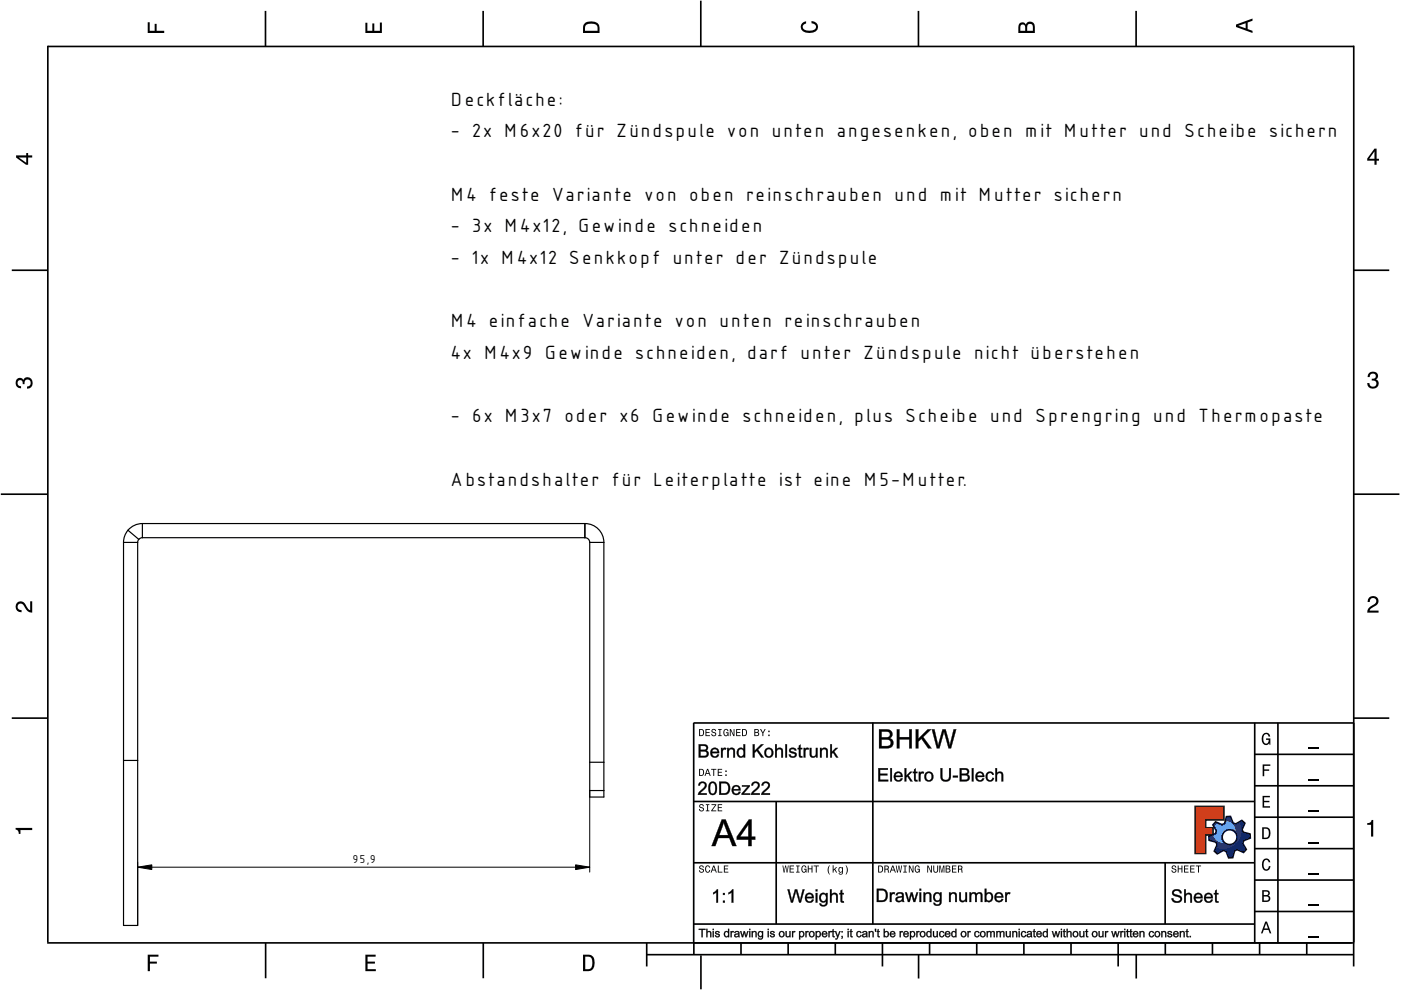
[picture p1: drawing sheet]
<svg xmlns="http://www.w3.org/2000/svg" width="297mm" height="210mm" viewBox="0 0 297 210" stroke-linecap="round" stroke-linejoin="round" font-family="sans-serif">
<defs><g id="words">
<g font-size="5">
<text x="95.7" y="22.4">Deckfläche:</text>
<text x="95.7" y="29.1">- 2x M6x20 für Zündspule von unten angesenken, oben mit Mutter und Scheibe sichern</text>
<text x="95.7" y="42.6">M4 feste Variante von oben reinschrauben und mit Mutter sichern</text>
<text x="95.7" y="49.3">- 3x M4x12, Gewinde schneiden</text>
<text x="95.7" y="56">- 1x M4x12 Senkkopf unter der Zündspule</text>
<text x="95.7" y="69.4">M4 einfache Variante von unten reinschrauben</text>
<text x="95.7" y="76.1">4x M4x9 Gewinde schneiden, darf unter Zündspule nicht überstehen</text>
<text x="95.7" y="89.6">- 6x M3x7 oder x6 Gewinde schneiden, plus Scheibe und Sprengring und Thermopaste</text>
<text x="95.7" y="103">Abstandshalter für Leiterplatte ist eine M5-Mutter.</text>
</g>
<text font-size="3" x="74.8" y="182.9">95,9</text>
</g></defs>
<g fill="none" stroke="#000" stroke-width=".35">
<path d="M10.1 9.7v190.1M10.1 9.9h277M56.3 2.3v7.5M102.4 2.3v7.5M148.6 .1v9.8M194.7 2.3v7.5M240.9 2.3v7.5M287 9.7v195.2M2.5 57.3h7.5M287.1 57.3h7.4M.2 104.8h10M287 104.8h9.7"/>
<path d="M2.5 152.3h7.5M147 153.3h140.1M147.1 153.3v49.1M185.1 153.2v42.8M266 159.9h21M266 153.3v46.7M270.9 153.3v46.7M287.1 152.3h7.4M147 169.9h119M164.6 169.9v26M266 179.9h21M266 173.3h21"/>
<path d="M266 166.6h21M10 199.9h277.1M56.3 199.9v7.5M102.5 199.9v7.5M137.1 199.9v5M147 195.9h119M147 182.9h119M157.1 199.9v2.5M167.1 199.9v2.5M177.1 199.9v2.5M187.1 199.9v5M197.1 199.9v2.5"/>
<path d="M207.1 199.9v2.5M217.1 199.9v2.5M227.1 199.9v2.5M237.1 199.9v5M247 182.9v13M247.1 199.9v2.5M257.1 199.9v2.5M266 193.3h21M266 186.6h21M267.1 199.9v2.5M277.1 199.9v2.5M137.1 202.4h150"/>
<path d="M148.6 202.6v7.2M194.8 202.4v5.1M240.9 202.4v5.1"/>
</g>
<g fill="#000">
<path d="M31.3 4.7h.4v1.8h1.1v-1.4h.4v1.4h1.6v.5h-3.5z" fill-rule="evenodd"/>
<path d="M77.5 4.8h.4v1.7h1v-1.5h.5v1.5h1.1v-1.7h.5v2.2h-3.5z" fill-rule="evenodd"/>
<path d="M124.1 4.9a2.19 2.19 0 0 0-.5 2.1h3.5v-1.2a1.42 1.42 0 0 0-1.7-1.3zM124.3 5.2a2.14 2.14 0 0 1 2.3 .3l.1 1h-2.7l.1-1z" fill-rule="evenodd"/>
<path d="M170.1 4.9l.8-.4v.5a.7 .7 0 0 0-.7 .5 .7 .7 0 0 0 .3 .8 1.69 1.69 0 0 0 2.5-.6 .9 .9 0 0 0-.9-.8v-.5a1.24 1.24 0 0 1 1.3 1.1 1.24 1.24 0 0 1-1 1.4 2.22 2.22 0 0 1-2.5-.7l-.1-.5z" fill-rule="evenodd"/>
<path d="M216.1 5l-.2 .8v1.2h3.5v-1.3a.98 .98 0 0 0-.7-1.1 .98 .98 0 0 0-1.2 .6 .84 .84 0 0 0-1.4-.2zM216.4 5.3a.54 .54 0 0 1 .7-.1 .54 .54 0 0 1 .3 .6v.7h-1.1zM217.9 5.2a.62 .62 0 0 1 .7-.1 .62 .62 0 0 1 .4 .6v.8h-1.2z" fill-rule="evenodd"/>
<path d="M262.1 5.2v.5l3.5 1.3v-.5l-1.1-.3v-1.4l1.1-.4v-.5zM262.6 5.5l1.5-.6v1.1z" fill-rule="evenodd"/>
<path d="M3.4 32.9v.5l2.1 1.5h.5v-1.5h.8v-.5h-.8v-.5h-.4v.5zM4 33.4h1.6v1.1z" fill-rule="evenodd"/>
<path d="M291.4 31.5l-1.5 2.1v.5h1.5v.8h.5v-.8h.5v-.4h-.5v-2.2zM291.4 32.1v1.6h-1.1z" fill-rule="evenodd"/>
<path d="M3.6 80.4a.86 .86 0 0 1 1.4 .1 1.06 1.06 0 0 1 1.2-.5 1.06 1.06 0 0 1 .7 1.2 1.1 1.1 0 0 1-1.2 1.2v-.4a.71 .71 0 0 0 .8-1 .71 .71 0 0 0-1.3-.1v.6h-.4a.61 .61 0 0 0-.3-.8 .61 .61 0 0 0-.8 .2 .61 .61 0 0 0 .2 .8l.6 .2v.4a1.15 1.15 0 0 1-1.2-.6 1.15 1.15 0 0 1 .3-1.3z" fill-rule="evenodd"/>
<path d="M290.3 79.1a1.08 1.08 0 0 1 1.3-.2 1.08 1.08 0 0 1 .5 1.3l-.4 .2a1.06 1.06 0 0 1 .6 1.3 1.06 1.06 0 0 1-1.2 .7 1.1 1.1 0 0 1-1.2-1.2h.4a.71 .71 0 0 0 1 .8 .71 .71 0 0 0 .1-1.3h-.6v-.4a.61 .61 0 0 0 .8-.3 .61 .61 0 0 0-.2-.8 .61 .61 0 0 0-.8 .2l-.2 .5h-.4z" fill-rule="evenodd"/>
<path d="M3.6 127.8a1.22 1.22 0 0 1 2 .7l.4 .6 .4 .3v-1.9h.4v2.4a1.8 1.8 0 0 1-1.7-1.4 .71 .71 0 0 0-.9-.5 .71 .71 0 0 0-.5 .8 .71 .71 0 0 0 .9 .6v.4a1.18 1.18 0 0 1-1.2-.6 1.18 1.18 0 0 1 .2-1.4z" fill-rule="evenodd"/>
<path d="M290.3 126.7a1.18 1.18 0 0 1 1.9 .3 1.18 1.18 0 0 1-1 1.7l-.5 .3-.3 .5h1.9v.4h-2.4a1.8 1.8 0 0 1 1.4-1.7 .71 .71 0 0 0 .5-.9 .71 .71 0 0 0-.9-.5 .71 .71 0 0 0-.5 .8h-.4z" fill-rule="evenodd"/>
<path d="M148.2 154.6v1.5h.5a.77 .77 0 0 0 .6-.8 .77 .77 0 0 0-.6-.7zM148.4 154.8a.58 .58 0 0 1 .7 .5 .58 .58 0 0 1-.7 .6zM149.6 154.6v1.5h.9v-.2h-.7v-.5h.6v-.2h-.6v-.4h.7v-.2zM151 154.7a.53 .53 0 0 0 0 .6 .53 .53 0 0 0 .6 .2 .32 .32 0 0 1-.3 .5 .32 .32 0 0 1-.3-.4h-.2a.5 .5 0 0 0 .7 .5 .5 .5 0 0 0 .1-.8l-.4-.1a.28 .28 0 0 1-.1-.4 .28 .28 0 0 1 .4-.1 .28 .28 0 0 1 .1 .3h.2a.51 .51 0 0 0-.3-.4 .51 .51 0 0 0-.5 .1zM152.3 154.6v.2h.2v1.1h-.2v.2h.7v-.2h-.3v-1.1h.3v-.2zM153.5 154.7a.81 .81 0 0 0 .5 1.4l.3-.2 .2 .2v-.8h-.6v.1h.4l-.2 .5a.6 .6 0 0 1-.5-.6 .6 .6 0 0 1 .4-.6l.2 .3h.2l-.1-.3a.53 .53 0 0 0-.8 0zM154.7 154.6v1.5h.2v-1.3l.6 1.3h.2v-1.5h-.2v1.2l-.5-1.2zM156.1 154.6v1.5h.9v-.2h-.7v-.5h.6v-.2h-.6v-.4h.7v-.2zM157.3 154.6v1.5h.5a.77 .77 0 0 0 .6-.8 .77 .77 0 0 0-.6-.7zM157.5 154.8a.58 .58 0 0 1 .7 .5 .58 .58 0 0 1-.7 .6zM159.9 154.6v1.5h.6a.42 .42 0 0 0 .5-.3 .42 .42 0 0 0-.3-.5l.2-.2-.1-.4zM160.1 154.8h.3a.23 .23 0 0 1 .3 .2 .23 .23 0 0 1-.3 .2h-.3zM160.1 155.4h.4a.26 .26 0 0 1 .3 .2 .26 .26 0 0 1-.3 .3h-.4zM161.1 154.6l.5 .9v.6h.2v-.6l.5-.9h-.2l-.4 .7-.3-.7zM162.9 155.8v.3h.3v-.3zM162.9 154.9v.3h.3v-.3z" fill-rule="evenodd"/>
<path d="M267.8 155.7a.85 .85 0 0 1 .9-.3 .85 .85 0 0 1 .6 .8h-.3l-.1-.3a.49 .49 0 0 0-.4-.3 .49 .49 0 0 0-.5 .3 1.2 1.2 0 0 0 .4 1.8 .66 .66 0 0 0 .6-.8h-.6v-.3h.9v1.3h-.1l-.1-.3-.3 .3a.85 .85 0 0 1-1.2-.7v-1.1z" fill-rule="evenodd"/>
<path d="M3.3 175.5h3.5v.5h-2.5v.8h-.3a.77 .77 0 0 0-.7-.9z" fill-rule="evenodd"/>
<path d="M148.4 170.6a.53 .53 0 0 0 0 .6 .53 .53 0 0 0 .6 .2 .32 .32 0 0 1-.3 .5 .32 .32 0 0 1-.3-.4h-.2a.5 .5 0 0 0 .7 .6 .5 .5 0 0 0 .1-.9l-.4-.1a.28 .28 0 0 1-.1-.4 .28 .28 0 0 1 .4-.1 .28 .28 0 0 1 .1 .4h.2a.51 .51 0 0 0-.3-.5 .51 .51 0 0 0-.5 .1zM149.7 170.5v.2h.2v1.1h-.2v.2h.7v-.2h-.3v-1.1h.3v-.2zM150.8 170.5v.2h.8l-.8 1.3h1.1v-.2h-.9l.9-1.3zM152.2 170.5v1.5h.9v-.2h-.7v-.5h.6v-.2h-.6v-.4h.7v-.2z" fill-rule="evenodd"/>
<path d="M148.2 163v1.5h.5a.77 .77 0 0 0 .6-.7 .77 .77 0 0 0-.6-.8zM148.4 163.2a.57 .57 0 0 1 .7 .6 .57 .57 0 0 1-.7 .5zM149.9 163l-.5 1.5h.2l.1-.4h.6l.2 .4h.2l-.6-1.5zM150 163.2l.3 .7h-.5zM150.8 163v.2h.4v1.3h.2v-1.3h.5v-.2zM152.2 163v1.5h.9v-.2h-.7v-.5h.6v-.2h-.6v-.4h.7v-.2zM153.8 164.2v.3h.3v-.3zM153.8 163.4v.3h.3v-.3z" fill-rule="evenodd"/>
<path d="M253.4 171h6.1v2.8h-3.9v1.7h1.6v1.5h-1.6v4h-2.2z" fill-rule="evenodd"/>
<path d="M257.7 174.3l-.5 .6 .7 1.3-.2 .6-1.4 .5v.9l1.5 .4 .3 .5-.7 1.4 .7 .5 1.3-.7 .6 .2 .5 1.4 .9-.1 .3-1.4 .6-.3 1.4 .6 .5-.6-.7-1.3 .2-.6 1.4-.5-.1-.9-1.4-.4-.3-.5 .6-1.4-.6-.6-1.3 .8-.6-.2-.5-1.4h-.9l-.4 1.5-.5 .2zM259.1 177.5a1.6 1.6 0 0 1 3.2 0 1.6 1.6 0 0 1-3.2 0z" fill-rule="evenodd"/>
<path d="M267.7 168.7h1.5v.3h-1.2v.8h1.1v.3h-1.1v.8h1.3v.3h-1.6z" fill-rule="evenodd"/>
<path d="M267.7 162.1h1.6v.3h-1.3v.7h1.1v.3h-1.1v1.2h-.3z" fill-rule="evenodd"/>
<path d="M267.6 175.4v2.5h.8a1.37 1.37 0 0 0 .7-2.2 1.56 1.56 0 0 0-1.5-.3zM267.9 175.7a.98 .98 0 0 1 1.2 .7 .98 .98 0 0 1-.7 1.2h-.5z" fill-rule="evenodd"/>
<path d="M289.9 174.5a.77 .77 0 0 0 .9-.6h.4v3.5h-.5v-2.5h-.8z" fill-rule="evenodd"/>
<path d="M148.4 183.6a.53 .53 0 0 0 0 .6 .53 .53 0 0 0 .6 .2 .32 .32 0 0 1-.3 .5 .32 .32 0 0 1-.3-.4h-.2a.5 .5 0 0 0 .7 .6 .5 .5 0 0 0 .1-.9l-.4-.1a.28 .28 0 0 1-.1-.4 .28 .28 0 0 1 .4-.1 .28 .28 0 0 1 .1 .4h.2a.51 .51 0 0 0-.3-.5 .51 .51 0 0 0-.5 .1zM149.6 183.7l-.1 .2a.67 .67 0 0 0 .1 .9 .67 .67 0 0 0 .8 .1l.2-.4h-.2l-.2 .3a.6 .6 0 0 1-.5-.5 .6 .6 0 0 1 .4-.6l.3 .3h.2l-.2-.4a.5 .5 0 0 0-.8 .1zM151.2 183.5l-.5 1.5h.2l.1-.4h.6l.2 .4h.2l-.6-1.5zM151.3 183.7l.3 .7h-.5zM152.2 183.5v1.5h1v-.2h-.8v-1.3zM153.5 183.5v1.5h.9v-.2h-.7v-.5h.6v-.2h-.6v-.4h.7v-.2z" fill-rule="evenodd"/>
<path d="M165.9 183.5l.3 1.5h.1l.3-1.3 .2 1.3h.2l.2-1.5h-.1l-.2 1.3-.2-1.3h-.2l-.2 1.3-.2-1.3zM167.4 183.5v1.5h1v-.2h-.8v-.5h.7v-.2h-.7v-.4h.7v-.2zM168.8 183.5v.2h.3v1.1h-.3v.2h.7v-.2h-.2v-1.1h.2v-.2zM170.1 183.7a.82 .82 0 0 0 .5 1.3l.3-.2 .1 .2v-.8h-.5v.2h.3l-.2 .4a.6 .6 0 0 1-.5-.5 .6 .6 0 0 1 .5-.6l.2 .3h.2l-.2-.4a.53 .53 0 0 0-.7 .1zM171.3 183.5v1.5h.2v-.7h.6v.7h.2v-1.5h-.2v.6h-.6v-.6zM172.5 183.5v.2h.5v1.3h.2v-1.3h.4v-.2zM175.8 183.5a1.35 1.35 0 0 0 .2 1.9 1.84 1.84 0 0 1 0-1.9zM176.5 183.5v1.5h.2v-.4l.2-.2 .4 .6h.2l-.4-.7 .4-.5h-.2l-.6 .6v-.9zM177.9 184a.59 .59 0 0 0-.2 .7 .59 .59 0 0 0 .7 .3l.1-.2a.31 .31 0 0 1-.1 .5 .31 .31 0 0 1-.4-.2h-.2a.47 .47 0 0 0 .5 .4 .47 .47 0 0 0 .4-.5v-1.2h-.2v.2l-.3-.2zM178 184.1l.1-.1a.42 .42 0 0 1 .4 .4 .42 .42 0 0 1-.4 .5l-.1-.3zM179.3 183.5a1.85 1.85 0 0 1 0 1.9 1.22 1.22 0 0 0 0-1.9z" fill-rule="evenodd"/>
<path d="M186.2 183.5v1.5h.5a.77 .77 0 0 0 .6-.7 .77 .77 0 0 0-.6-.8zM186.4 183.7a.58 .58 0 0 1 .6 .6 .58 .58 0 0 1-.6 .5zM187.5 183.5v1.5h.2v-.6a.45 .45 0 0 1 .5 .1 .45 .45 0 0 1 .1 .5h.2l-.2-.7a.42 .42 0 0 0 .1-.5 .42 .42 0 0 0-.4-.3zM187.7 183.7h.2a.26 .26 0 0 1 .4 .3 .26 .26 0 0 1-.4 .2h-.2zM189.2 183.5l-.6 1.5h.2l.2-.4h.6l.1 .4h.2l-.5-1.5zM189.3 183.7l.2 .7h-.4zM189.9 183.5l.3 1.5h.2l.2-1.3 .2 1.3h.2l.3-1.5h-.2l-.2 1.3-.2-1.3h-.2l-.2 1.3-.2-1.3zM191.5 183.5v.2h.3v1.1h-.3v.2h.8v-.2h-.3v-1.1h.3v-.2zM192.7 183.5v1.5h.2v-1.2l.5 1.2h.3v-1.5h-.2v1.2l-.6-1.2zM194.1 183.7a.81 .81 0 0 0 .5 1.3l.3-.2 .1 .2v-.8h-.5v.2h.3l-.2 .4a.6 .6 0 0 1-.5-.5 .6 .6 0 0 1 .5-.6l.2 .3h.2l-.2-.4a.53 .53 0 0 0-.7 .1zM196.6 183.5v1.5h.2v-1.2l.6 1.2h.2v-1.5h-.2v1.2l-.6-1.2zM197.9 183.5v.9a.52 .52 0 0 0 .5 .6 .52 .52 0 0 0 .5-.6v-.9h-.2v.9a.33 .33 0 0 1-.3 .5 .33 .33 0 0 1-.3-.5v-.9zM199.2 183.5v1.5h.1v-1.4l.3 1.4h.2l.3-1.4v1.4h.1v-1.5h-.2l-.3 1.3-.3-1.3zM200.5 183.5v1.5h.6a.42 .42 0 0 0 .4-.3 .42 .42 0 0 0-.2-.5l.2-.2-.1-.4zM200.7 183.7h.3a.23 .23 0 0 1 .3 .2 .23 .23 0 0 1-.3 .2h-.3zM200.7 184.3h.3a.26 .26 0 0 1 .3 .3 .26 .26 0 0 1-.3 .2h-.3zM201.8 183.5v1.5h1v-.2h-.8v-.5h.7v-.2h-.7v-.4h.8v-.2zM203.1 183.5v1.5h.2v-.6a.45 .45 0 0 1 .5 .1 .45 .45 0 0 1 .1 .5h.2l-.2-.7a.42 .42 0 0 0 .1-.5 .42 .42 0 0 0-.4-.3zM203.3 183.7h.3a.26 .26 0 0 1 .3 .3 .26 .26 0 0 1-.4 .2h-.2z" fill-rule="evenodd"/>
<path d="M248.5 183.6a.53 .53 0 0 0 0 .6 .53 .53 0 0 0 .6 .2 .32 .32 0 0 1-.2 .5 .32 .32 0 0 1-.3-.4h-.2a.5 .5 0 0 0 .6 .6 .5 .5 0 0 0 .2-.9l-.4-.1a.28 .28 0 0 1-.1-.4 .28 .28 0 0 1 .3-.1 .28 .28 0 0 1 .2 .4h.2a.51 .51 0 0 0-.3-.5 .51 .51 0 0 0-.6 .1zM249.7 183.5v1.5h.2v-.7h.6v.7h.2v-1.5h-.2v.6h-.6v-.6zM251 183.5v1.5h1v-.2h-.8v-.5h.7v-.2h-.7v-.4h.8v-.2zM252.3 183.5v1.5h1v-.2h-.8v-.5h.7v-.2h-.7v-.4h.8v-.2zM253.5 183.5v.2h.5v1.3h.2v-1.3h.5v-.2z" fill-rule="evenodd"/>
<path d="M268.3 195.4l-1 2.5h.4l.2-.7h1l.3 .7h.3l-.9-2.5zM268.4 195.8l.4 1.1h-.7z" fill-rule="evenodd"/>
<path d="M267.6 188.7v2.5h1a.7 .7 0 0 0 .7-.5 .7 .7 0 0 0-.4-.8 .61 .61 0 0 0 .3-.8 .61 .61 0 0 0-.7-.4zM267.9 189h.6a.38 .38 0 0 1 .4 .4 .38 .38 0 0 1-.5 .4h-.5zM267.9 190.1h.6a.44 .44 0 0 1 .5 .4 .44 .44 0 0 1-.5 .4h-.6z" fill-rule="evenodd"/>
<path d="M267.8 182.3a.85 .85 0 0 1 .9-.3 .85 .85 0 0 1 .6 .8h-.3l-.1-.2a.47 .47 0 0 0-.4-.3 .47 .47 0 0 0-.4 .3 1.21 1.21 0 0 0 .4 1.7 .64 .64 0 0 0 .5-.7h.4a.89 .89 0 0 1-.8 1 .89 .89 0 0 1-1-.7v-1.1z" fill-rule="evenodd"/>
<path d="M31.3 202.4h2.3v.4h-1.8v1.1h1.5v.4h-1.5v1.6h-.5z" fill-rule="evenodd"/>
<path d="M77.5 202.4h2.1v.4h-1.7v1.1h1.6v.4h-1.6v1.2h1.8v.4h-2.2z" fill-rule="evenodd"/>
<path d="M123.6 202.4v3.5h1.2a1.42 1.42 0 0 0 1.3-1.7 1.38 1.38 0 0 0-1.3-1.8zM124.1 202.8l1 .1a1.89 1.89 0 0 1 0 2.5l-1 .1z" fill-rule="evenodd"/>
</g>
<path d="M277.3 158.6h2.2M277.3 178.6h2.2M277.3 172h2.2M277.3 165.3h2.2M277.3 198.6h2.2M277.3 192h2.2M277.3 185.3h2.2" fill="none" stroke="#000" stroke-width=".25"/>
<g fill="#000">
<path d="M186.3 154.6h1.9l.4 .2a.94 .94 0 0 1 .7 .8 .94 .94 0 0 1-.6 .9l.5 .4a1.08 1.08 0 0 1-.1 1.4l-.7 .4h-2.1zM186.4 154.6v4.1l2.2-.1 .4-.2 .3-.4a1.06 1.06 0 0 0-.7-1.5l.5-.3a1.05 1.05 0 0 0-.1-1.2 1.05 1.05 0 0 0-1.1-.3zM186.9 155.1v1.2h1.3l.4-.2v-.7l-.3-.2zM186.9 155.1h.8a.68 .68 0 0 1 .9 .3 .68 .68 0 0 1-.3 .9l-1.4 .1zM186.9 156.8v1.4l1.4-.1 .5-.3a.74 .74 0 0 0-.2-.8 .74 .74 0 0 0-.8-.2zM186.9 156.8h.9a.74 .74 0 0 1 1.1 .4 .74 .74 0 0 1-.6 1h-1.4zM190.1 154.6h.6v1.7h2.1l-.1-1.7h.6v4.1h-.6v-1.9h-2v1.9h-.6zM190.2 154.6v4.1h.5v-2h2.1v2h.5v-4.1h-.5v1.7h-2.1v-1.7zM194.1 154.6h.6v2l2-2h.8l-1.8 1.7 1.9 2.4h-.8l-1.4-2.1-.7 .7v1.4h-.6zM194.2 154.6v4.1h.5v-1.4l.7-.7 1.4 2.1h.7l-1.8-2.4 1.7-1.7h-.7l-2 2.1v-2.1zM197.5 154.6h.6l.8 3.5 .9-3.5h.7l.9 3.5 .8-3.5h.6l-1.1 4.1h-.6l-1-3.6-.9 3.6h-.6zM197.6 154.6l1 4.1h.6l.9-3.6 1 3.6h.5l1.1-4.1h-.5l-.8 3.5-.9-3.5h-.7l-.9 3.5-.8-3.5z"/>
<path d="M186.4 154.6h1.5a1.02 1.02 0 0 1 1.2 .6 1.02 1.02 0 0 1-.4 1.3 1.13 1.13 0 0 1 .6 1.5 1.13 1.13 0 0 1-1.4 .7h-1.5zM186.9 155.1v1.2h.9a.67 .67 0 0 0 .9-.6 .67 .67 0 0 0-1-.6zM186.9 156.8v1.4h1a.74 .74 0 0 0 1-.8 .74 .74 0 0 0-1.1-.6zM190.2 154.6h.5v1.7h2.1v-1.7h.5v4.1h-.5v-1.9h-2.1v1.9h-.5zM194.2 154.6h.5v2l2-2h.7l-1.7 1.7 1.8 2.4h-.7l-1.4-2.1-.7 .7v1.4h-.5zM197.6 154.6h.5l.8 3.5 .9-3.5h.7l.9 3.5 .8-3.5h.5l-1.1 4.1h-.5l-1-3.6-.9 3.6h-.6z"/>
<path d="M148.1 157.8h1.1a.72 .72 0 0 1 .9 .4 .72 .72 0 0 1-.4 .9 .78 .78 0 0 1 .6 .9 .78 .78 0 0 1-.9 .6h-1.3zM148.2 157.8v2.8h1.5l.3-.2 .2-.2v-.6l-.1-.2-.5-.3 .4-.2v-.7l-.3-.3zM148.5 158.1v.9h.6a.41 .41 0 0 0 .6-.3 .41 .41 0 0 0-.4-.5zM148.5 158.1l1 .1 .2 .1a.37 .37 0 0 1-.2 .7h-1zM148.5 159.3v1l1-.1 .3-.2v-.3l-.2-.3zM148.5 159.3h.9l.4 .2a.44 .44 0 0 1 .1 .5 .44 .44 0 0 1-.4 .3h-1zM150.8 158.8h.1a.88 .88 0 0 1 1.3 0l.3 .5v.4h-1.5a.61 .61 0 0 0 .9 .6l.2-.4 .4 .1a.84 .84 0 0 1-1.2 .6 1.16 1.16 0 0 1-.5-1.8zM150.9 158.8a1.03 1.03 0 0 0-.1 1.4 1.03 1.03 0 0 0 1.3 .3l.4-.5h-.4a.53 .53 0 0 1-.4 .4 .53 .53 0 0 1-.6-.2l-.2-.6 1.6 .1a1.16 1.16 0 0 0-.7-1.1h-.5zM151.2 159l-.2 .4h1.1l-.4-.5zM151.1 159h.1a.51 .51 0 0 1 .8 0l.1 .4h-1.2zM152.8 158.6h.4v.3a.47 .47 0 0 1 .3-.4 .47 .47 0 0 1 .5 .2l-.1 .3-.4-.1-.2 .2v1.5h-.5zM152.9 158.6v2h.3l.1-1.6 .3-.1 .3 .1 .1-.4a.58 .58 0 0 0-.8 .3v-.3zM154.1 158.6h.4v.3a.73 .73 0 0 1 .9-.4 .73 .73 0 0 1 .5 .9v1.2h-.5v-1.2a.47 .47 0 0 0-.5-.6 .47 .47 0 0 0-.3 .7v1.1h-.5zM154.2 158.6v2h.3l.1-1.5 .5-.3 .4 .3v1.5h.3l-.1-1.8a.81 .81 0 0 0-1.2 .2v-.4zM156.5 158.7h.1a.67 .67 0 0 1 1 .1v-1h.4v2.8h-.4l.1-.2a.94 .94 0 0 1-1.2 0 .94 .94 0 0 1-.3-1.2zM156.5 158.8a1.29 1.29 0 0 0 .1 1.7 .76 .76 0 0 0 1.1-.3v.4h.3v-2.8h-.4l.1 1.1a.71 .71 0 0 0-1.2-.1zM156.8 159a.69 .69 0 0 0-.2 .9 .69 .69 0 0 0 .9 .3 .79 .79 0 0 0 .1-.8 .79 .79 0 0 0-.7-.5zM156.7 159a.52 .52 0 0 1 .6-.2 .52 .52 0 0 1 .4 .6 .64 .64 0 0 1-.1 .8 .64 .64 0 0 1-.9 0l-.2-.6zM159.6 157.8h.4v1.4l1.4-1.4h.6l-1.3 1.1 1.3 1.7h-.6l-1-1.4-.4 .4v1h-.4zM159.6 157.8v2.8h.4v-1l.4-.5 1 1.5h.5l-1.2-1.7 1.2-1.1h-.5l-1.4 1.5v-1.5zM162.3 158.7a1.05 1.05 0 0 1 1.5 .2 1.05 1.05 0 0 1-.2 1.5 1.05 1.05 0 0 1-1.5-.2v-1zM162.4 158.8a1.41 1.41 0 0 0-.1 1.6l.4 .2 .8-.1a1.24 1.24 0 0 0 .2-1.7 1.11 1.11 0 0 0-1.3 0zM162.6 159a.72 .72 0 0 0-.1 .9 .72 .72 0 0 0 .8 .4l.2-.5-.1-.8-.4-.1zM162.6 159a.76 .76 0 0 1 1.1 .4 .76 .76 0 0 1-.7 1l-.5-.4-.1-.6zM164.3 157.8h.4v1a.77 .77 0 0 1 1.3 .1v1.7h-.4v-1.3a.46 .46 0 0 0-.5-.4 .46 .46 0 0 0-.4 .6v1.1h-.4zM164.4 157.8v2.8h.3v-1.5l.5-.3 .5 .3v1.5h.3v-1.3a.69 .69 0 0 0-.5-.7 .69 .69 0 0 0-.8 .3v-1.1zM166.5 157.8h.4v2.8h-.4zM166.5 157.8v2.8h.3v-2.8zM167.4 158.7l.3-.1a.74 .74 0 0 1 1.1 .5l-.3 .1a.42 .42 0 0 0-.4-.3 .42 .42 0 0 0-.4 .3l.4 .2a.67 .67 0 0 1 .9 .6 .67 .67 0 0 1-.9 .7 .72 .72 0 0 1-.9-.7l.4-.1a.57 .57 0 0 0 .9 .4v-.4l-.9-.3a.51 .51 0 0 1-.2-.9zM167.5 158.8a.61 .61 0 0 0 0 .7 .61 .61 0 0 0 .6 .2l.5 .2a.5 .5 0 0 1-.5 .5 .5 .5 0 0 1-.5-.5l-.4 .1 .3 .5a.85 .85 0 0 0 1.4-.6l-.3-.3-.9-.3-.1-.2 .1-.2 .4-.1 .3 .1 .1 .3 .3-.1a.88 .88 0 0 0-1.3-.3zM169.4 158.1l.4-.3-.1 .8h.4v.3h-.4v1.3l.4 .1 .1 .3h-.5l-.3-.2v-1.5h-.3v-.3h.3zM169.4 158.1v.5h-.3v.3l.3-.1 .1 1.6 .1 .2h.5v-.3a.26 .26 0 0 1-.3 0 .26 .26 0 0 1-.1-.3v-1.2l.4 .1v-.3h-.4v-.7zM170.4 158.6h.3v.3a.47 .47 0 0 1 .3-.4 .47 .47 0 0 1 .5 .2l-.1 .3-.4-.1-.2 .2v1.5h-.4zM170.4 158.6v2h.3l.1-1.6 .3-.1 .3 .1 .1-.4a.58 .58 0 0 0-.8 .3v-.3zM171.7 158.6h.4v1.5l.4 .2 .4-.2 .1-1.5h.4v2h-.4v-.3a.77 .77 0 0 1-1.2 .1zM171.7 158.6v1.2a.69 .69 0 0 0 .5 .8 .69 .69 0 0 0 .9-.4l-.1 .4h.3v-2h-.3v1.1a.57 .57 0 0 1-.2 .6 .57 .57 0 0 1-.6 0l-.2-.4v-1.3zM173.8 158.6h.4v.3a.73 .73 0 0 1 .9-.4 .73 .73 0 0 1 .4 .9v1.2h-.4v-1.2a.47 .47 0 0 0-.5-.6 .47 .47 0 0 0-.4 .7v1.1h-.4zM173.9 158.6v2h.3l.1-1.5 .4-.3 .5 .3v1.5h.3l-.1-1.8-.2-.2h-.6l-.5 .4 .1-.4zM176 157.8h.4v1.6l.8-.8h.5l-.8 .7 .9 1.3h-.5l-.7-1-.2 .2v.8h-.4zM176 157.8v2.8h.4l-.1-.8 .3-.3 .7 1.1h.4l-.9-1.3 .8-.7h-.4l-.9 .9 .1-1.7z"/>
<path d="M148.2 157.8h1a.71 .71 0 0 1 .8 .4 .71 .71 0 0 1-.3 .9 .79 .79 0 0 1 .5 1 .79 .79 0 0 1-1 .5h-1zM148.5 158.1v.9h.6a.46 .46 0 0 0 .7-.5 .46 .46 0 0 0-.7-.4zM148.5 159.3v1h.7a.51 .51 0 0 0 .7-.5 .51 .51 0 0 0-.7-.5zM150.9 158.8a.94 .94 0 0 1 1.1-.2 .94 .94 0 0 1 .5 1.1h-1.5a.59 .59 0 0 0 .4 .6 .59 .59 0 0 0 .7-.3h.4a1 1 0 0 1-1.5 .5 1 1 0 0 1-.3-1.5zM151.2 159l-.2 .4h1.1a.56 .56 0 0 0-.3-.5 .56 .56 0 0 0-.6 .1zM152.9 158.6h.3v.3l.2-.3h.4h.2l-.1 .4a.45 .45 0 0 0-.6 0 .45 .45 0 0 0-.1 .5v1.1h-.3zM154.2 158.6h.3v.3a.72 .72 0 0 1 .9-.3 .72 .72 0 0 1 .4 .8v1.2h-.3v-1.2a.5 .5 0 0 0-.6-.6 .5 .5 0 0 0-.4 .7v1.1h-.3zM156.5 158.8a.76 .76 0 0 1 1.1 0v-1h.4v2.8h-.3v-.3a.91 .91 0 0 1-1.2 .1 .91 .91 0 0 1-.2-1.2zM156.7 159a.74 .74 0 0 0-.1 .9 .74 .74 0 0 0 .8 .4 .75 .75 0 0 0 .3-.9 .75 .75 0 0 0-.9-.5zM159.6 157.8h.4v1.4l1.4-1.4h.5l-1.2 1.1 1.2 1.7h-.5l-1-1.4-.4 .4v1h-.4zM162.4 158.8a1.01 1.01 0 0 1 1.4 .2 1.01 1.01 0 0 1-.2 1.4 1.01 1.01 0 0 1-1.4-.2l-.1-.9zM162.6 159a.75 .75 0 0 0-.2 .9 .75 .75 0 0 0 .9 .4 .73 .73 0 0 0 .3-1 .73 .73 0 0 0-1-.3zM164.4 157.8h.3v1a.72 .72 0 0 1 .8-.2 .72 .72 0 0 1 .5 .7v1.3h-.3v-1.3a.49 .49 0 0 0-.6-.4 .49 .49 0 0 0-.4 .6v1.1h-.3zM166.5 157.8h.3v2.8h-.3zM167.4 158.8a.88 .88 0 0 1 1.4 .3l-.3 .1a.4 .4 0 0 0-.4-.4 .4 .4 0 0 0-.4 .5h.2a.86 .86 0 0 1 1 .9 .9 .9 0 0 1-.9 .4 .9 .9 0 0 1-.8-.6l.4-.1a.45 .45 0 0 0 .5 .5 .45 .45 0 0 0 .4-.5l-.2-.1a.89 .89 0 0 1-1-.8zM169.4 158.1l.3-.2v.7h.4v.3h-.4v1.1l.1 .3h.3v.3a.5 .5 0 0 1-.5 0 .5 .5 0 0 1-.2-.6v-1.1h-.3v-.3h.3zM170.4 158.6h.3v.3l.2-.3h.4h.2l-.1 .4a.45 .45 0 0 0-.6 0 .45 .45 0 0 0-.1 .5v1.1h-.3zM171.7 158.6h.3v1.1a.51 .51 0 0 0 .5 .7 .51 .51 0 0 0 .5-.7v-1.1h.3v2h-.3v-.3a.72 .72 0 0 1-.8 .3 .72 .72 0 0 1-.5-.8zM173.9 158.6h.3v.3a.72 .72 0 0 1 .8-.3 .72 .72 0 0 1 .5 .8v1.2h-.3v-1.2a.5 .5 0 0 0-.6-.6 .5 .5 0 0 0-.4 .7v1.1h-.3zM176 157.8h.4v1.6l.8-.8h.4l-.7 .7 .8 1.3h-.4l-.7-1-.2 .2v.8h-.4z"/>
<path d="M148.3 165.9a.91 .91 0 0 1 1.4 .2 .91 .91 0 0 1-.5 1.4l-.7 .7h1.3v.3h-1.8a3.2 3.2 0 0 1 1.3-1.6 .53 .53 0 0 0-.2-.9 .53 .53 0 0 0-.7 .6l-.4-.1zM150.6 165.9a1 1 0 0 1 1.2 .1 1 1 0 0 1 .2 1.1 1.02 1.02 0 0 1-.2 1.2 1.02 1.02 0 0 1-1.2 .1 2.13 2.13 0 0 1 0-2.5zM150.8 166.1a1.89 1.89 0 0 0 .2 2.2h.2a1.72 1.72 0 0 0 0-2.3zM152.5 165.7h1a1.41 1.41 0 0 1 1.3 1.3 1.41 1.41 0 0 1-1 1.5h-1.3zM152.9 166.1v2.1h.6a1.07 1.07 0 0 0 .9-1.1 1.07 1.07 0 0 0-1-1zM155.4 166.7a.94 .94 0 0 1 1.1-.1 .94 .94 0 0 1 .5 1h-1.5a.59 .59 0 0 0 .4 .7 .59 .59 0 0 0 .7-.4h.4a1 1 0 0 1-1.4 .5 1 1 0 0 1-.3-1.5zM155.7 166.9l-.2 .4h1.1a.56 .56 0 0 0-.3-.5 .56 .56 0 0 0-.6 .1zM157.3 166.5h1.7v.2l-1.3 1.5h1.3v.3h-1.8v-.3l1.3-1.4h-1.2zM159.6 165.9a.91 .91 0 0 1 1.4 .2 .91 .91 0 0 1-.5 1.4l-.8 .7h1.4v.3h-1.9a3.2 3.2 0 0 1 1.4-1.6 .53 .53 0 0 0-.2-.9 .53 .53 0 0 0-.7 .6l-.4-.1zM161.7 165.9a.91 .91 0 0 1 1.4 .2 .91 .91 0 0 1-.5 1.4l-.7 .7h1.3v.3h-1.8a3.2 3.2 0 0 1 1.3-1.6 .53 .53 0 0 0-.2-.9 .53 .53 0 0 0-.7 .6l-.3-.1z"/>
<path d="M148.3 165.9a.93 .93 0 0 1 1.5 .2 .93 .93 0 0 1-.6 1.4l-.7 .7h1.4v.4h-1.9l.2-.7 .9-.9a.52 .52 0 0 0 .4-.6 .52 .52 0 0 0-.6-.4 .52 .52 0 0 0-.5 .6h-.4zM148.3 166l-.3 .5 .4 .1a.53 .53 0 0 1 .3-.6 .53 .53 0 0 1 .6 .1 .99 .99 0 0 1-.6 1.4l-.4 .4-.3 .6h1.8v-.3h-1.4l1.4-1.4a.85 .85 0 0 0-.4-1 .85 .85 0 0 0-1.1 .2zM150.6 165.9l.5-.2 .4 .1a1.96 1.96 0 0 1 0 2.7 .94 .94 0 0 1-1.3-1v-.9zM150.6 165.9a2.28 2.28 0 0 0-.1 2.4 .96 .96 0 0 0 1.1 .1l.3-.5a2.6 2.6 0 0 0-.2-1.8h.1a.85 .85 0 0 0-1.2-.2zM150.7 166.2l-.1 .9 .1 1a.47 .47 0 0 0 .5 .1 .47 .47 0 0 0 .4-.4v-1.1a.53 .53 0 0 0-.2-.6 .53 .53 0 0 0-.7 .1zM150.8 166.1l.5-.1 .2 .2a1.8 1.8 0 0 1-.2 2.1h-.4a1.87 1.87 0 0 1-.1-2.2zM152.5 165.7h1.3l.6 .3a1.37 1.37 0 0 1 .4 1.3 1.19 1.19 0 0 1-1.3 1.3h-1zM152.5 165.7v2.8h1.4l.6-.4a2.08 2.08 0 0 0 .2-1.7v.1a1.07 1.07 0 0 0-1.2-.7zM152.9 166.1v2.1l1-.1 .2-.1 .2-.4a1.25 1.25 0 0 0-.4-1.5zM152.8 166l1 .1 .5 .3a1.13 1.13 0 0 1-.8 1.8h-.7zM155.4 166.7a.88 .88 0 0 1 1.4 0l.2 .5v.4h-1.5a.61 .61 0 0 0 .9 .6l.2-.4 .4 .1a.84 .84 0 0 1-1.2 .7 1.16 1.16 0 0 1-.4-1.9zM155.4 166.8l-.2 .7 .2 .8a1.2 1.2 0 0 0 1.3 .1l.3-.5h-.4a.53 .53 0 0 1-.4 .4 .53 .53 0 0 1-.5-.2l-.2-.5h1.5a1.16 1.16 0 0 0-.7-1.1h-.5zM155.7 166.9l-.2 .4h1.1l-.4-.5zM155.7 166.9a.51 .51 0 0 1 .8 0l.2 .4h-1.2zM157.3 166.5h1.7v.2l-1.3 1.5h1.4v.4h-1.9v-.4l1.3-1.4h-1.2zM157.3 166.5v.3l1.3-.1-1.4 1.5v.3h1.8v-.3l-1.4 .1 1.4-1.6v-.2zM159.5 165.9a.94 .94 0 0 1 1.5 .2 .94 .94 0 0 1-.5 1.4l-.8 .7h1.4v.4h-1.9l.3-.7 .9-.9a.52 .52 0 0 0 .3-.6 .52 .52 0 0 0-.6-.4 .52 .52 0 0 0-.4 .6h-.4zM159.6 166l-.3 .5 .4 .1a.53 .53 0 0 1 .3-.6 .53 .53 0 0 1 .6 .1 .99 .99 0 0 1-.6 1.4l-.5 .4-.3 .6h1.9v-.3h-1.4l1.3-1.4a.85 .85 0 0 0-.4-1 .85 .85 0 0 0-1 .2zM161.7 165.9a.94 .94 0 0 1 1.5 .2 .94 .94 0 0 1-.5 1.4l-.8 .7h1.4v.4h-1.9l.2-.7 1-.9a.52 .52 0 0 0 .3-.6 .52 .52 0 0 0-.6-.4 .52 .52 0 0 0-.5 .6h-.4zM161.8 166l-.3 .5 .3 .1a.53 .53 0 0 1 .3-.6 .53 .53 0 0 1 .6 .1h.1a.99 .99 0 0 1-.7 1.4l-.4 .4-.3 .6h1.8v-.3h-1.4l1.4-1.4a.85 .85 0 0 0-.4-1 .85 .85 0 0 0-1 .2z"/>
<path d="M153 173.7h.9l2.3 5.7h-.9l-.7-1.7h-2.3l-.6 1.7h-.9zM153 173.8l-2.1 5.6h.8l.6-1.8h2.4l.6 1.8h.8l-2.3-5.6zM153.4 174.4l-.2 .8-.7 1.9h1.9zM153.4 174.3l1 2.8h-2zM158.8 173.7h.6l-.1 3.7h.8v.7l-.8-.1 .1 1.4h-.8l.1-1.4-2.5 .1v-.7zM158.8 173.8l-2.6 3.6v.6h2.5v1.4h.6v-1.4h.8v-.6h-.8v-3.6zM158.6 174.9l-1.7 2.5h1.8zM158.7 174.8v2.6h-1.9z"/>
<path d="M153 173.8h.8l2.3 5.6h-.8l-.7-1.7h-2.3l-.6 1.7h-.8zM153.4 174.3l-.9 2.8h1.9zM158.8 173.8h.5v3.6h.8v.6h-.8v1.4h-.6v-1.4h-2.5v-.6zM158.7 174.9l-1.8 2.5h1.8z"/>
<path d="M186.2 162.8h2.1v.4h-1.7v.9l1.6-.1v.4h-1.6v.9h1.7v.4h-2.1zM186.2 162.9v2.8h2.1v-.4l-1.7 .1v-1h1.5v-.3h-1.5v-.9h1.6v-.3zM188.7 162.8h.4v2.9h-.4zM188.8 162.9v2.8h.3v-2.8zM189.8 163.9a.88 .88 0 0 1 1.3 0l.3 .4v.5l-1.5-.1a.61 .61 0 0 0 .9 .6l.2-.3h.4a.84 .84 0 0 1-1.2 .7l-.4-.2-.3-.5v-.6zM189.8 163.9a1.03 1.03 0 0 0-.1 1.4 1.03 1.03 0 0 0 1.4 .2l.3-.4-.4-.1a.53 .53 0 0 1-.4 .4 .53 .53 0 0 1-.5-.1l-.3-.6h1.6a1.16 1.16 0 0 0-.7-1h-.5zM190.1 164.1l-.2 .4h1.1l-.4-.6zM190 164h.1a.51 .51 0 0 1 .8 .1l.2 .4h-1.2zM191.8 162.8h.4l-.1 1.7 .8-.9h.6l-.9 .8 .9 1.3h-.5l-.6-1.1-.3 .3 .1 .8h-.4zM191.8 162.9v2.8h.3v-.9l.3-.2 .6 1.1h.4l-.8-1.3 .8-.8h-.5l-.8 .9v-1.6zM193.8 163.1l.4-.2-.1 .7h.4v.3h-.4l.1 1.4h.3l.1 .4h-.5l-.3-.2v-1.6h-.3v-.3h.3zM193.8 163.1v.6l-.2-.1v.3h.2l.1 1.6 .1 .1 .5 .1v-.3h-.3l-.1-.3v-1.2h.4v-.3l-.4 .1v-.8zM194.8 163.6h.4l-.1 .4 .3-.4 .6 .1-.2 .4-.3-.1-.3 .2v1.5h-.4zM194.8 163.6v2.1h.4v-1.6l.3-.2 .3 .1 .1-.3a.58 .58 0 0 0-.8 .3v-.4zM196.3 163.8a1.04 1.04 0 0 1 1.4 .2 1.04 1.04 0 0 1-.1 1.4 1.04 1.04 0 0 1-1.4 .1l-.2-.8zM196.3 163.8a1.05 1.05 0 0 0-.2 1.3 1.05 1.05 0 0 0 1.2 .5l.5-.4v-.9l-.2-.4a1.11 1.11 0 0 0-1.3-.1zM196.5 164.1a.72 .72 0 0 0-.1 .9 .72 .72 0 0 0 .8 .3l.2-.1a.79 .79 0 0 0 .1-.8 .79 .79 0 0 0-.7-.5zM196.5 164.1a.61 .61 0 0 1 .8-.2 .61 .61 0 0 1 .3 .7 .61 .61 0 0 1-.3 .8 .61 .61 0 0 1-.8-.2l-.2-.5zM199.4 162.8h.4v2.2l.3 .3 1-.1 .1-2.4h.4v1.7a1.15 1.15 0 0 1-.7 1.2 1.15 1.15 0 0 1-1.4-.5zM199.4 162.9l.1 2.1 .4 .6h1.1l.5-.4 .1-2.3h-.4l.1 1.6a.77 .77 0 0 1-.8 .9 .77 .77 0 0 1-.8-.9l.1-1.6zM202 164.5h1.1v.4h-1.1zM202 164.5v.3h1.1v-.3zM203.5 162.8l1.6 .2a.65 .65 0 0 1 .4 .6 .65 .65 0 0 1-.4 .6 .78 .78 0 0 1 .5 .9 .78 .78 0 0 1-.9 .6h-1.2zM203.5 162.9v2.8l1.5-.1 .3-.1 .2-.3v-.6v-.2l-.5-.2 .4-.3v-.7l-.5-.3zM203.9 163.2v.8l1.1-.1v-.5l-.2-.2zM203.8 163.2h.6a.48 .48 0 0 1 .7 .2 .48 .48 0 0 1-.3 .6l-1 .1zM203.9 164.4v.9h.9l.4-.2v-.4l-.3-.3zM203.8 164.3h.7a.52 .52 0 0 1 .7 .4 .52 .52 0 0 1-.4 .6l-1 .1zM206 162.8h.4v2.9h-.4zM206.1 162.9v2.8h.3v-2.8zM207.1 163.9a.88 .88 0 0 1 1.3 0l.3 .4v.5l-1.5-.1a.61 .61 0 0 0 .9 .6l.2-.3h.4a.84 .84 0 0 1-1.2 .7l-.4-.2-.3-.5v-.6zM207.1 163.9a1.03 1.03 0 0 0-.1 1.4 1.03 1.03 0 0 0 1.4 .2l.3-.4-.4-.1a.53 .53 0 0 1-.4 .4 .53 .53 0 0 1-.5-.1l-.3-.6h1.6a1.16 1.16 0 0 0-.7-1h-.5zM207.4 164.1l-.2 .4h1.1l-.4-.6zM207.3 164h.1a.51 .51 0 0 1 .8 .1l.2 .4h-1.2zM209.3 163.8l.1-.1a.8 .8 0 0 1 1.3 .6h-.3l-.2-.3a.7 .7 0 0 0-.9 .6 .7 .7 0 0 0 .8 .8l.3-.5h.4a.94 .94 0 0 1-1.2 .8 .94 .94 0 0 1-.6-1.3zM209.3 163.8a1.35 1.35 0 0 0-.1 1.6 1.04 1.04 0 0 0 1.3 .1l.2-.5-.3-.1a.5 .5 0 0 1-.3 .5 .5 .5 0 0 1-.6-.2l-.2-.5 .2-.6a.48 .48 0 0 1 .5-.2 .48 .48 0 0 1 .4 .4l.3-.1-.3-.4a1.03 1.03 0 0 0-1.1 0zM211 162.8h.4v1.1l.6-.3 .4 .1 .2 .2 .1 1.8h-.4v-1.3a.46 .46 0 0 0-.5-.5 .46 .46 0 0 0-.4 .7v1.1h-.4zM211 162.9v2.8h.4v-1.5l.5-.3a.44 .44 0 0 1 .5 .5l-.1 1.3h.4v-1.3a.69 .69 0 0 0-.5-.8 .69 .69 0 0 0-.9 .4l.1-1.1z"/>
<path d="M186.2 162.9h2v.3h-1.6v.9h1.5v.3h-1.5v.9h1.7v.4h-2.1zM188.8 162.9h.3v2.8h-.3zM189.8 163.9a.94 .94 0 0 1 1.1-.2 .94 .94 0 0 1 .5 1h-1.5a.59 .59 0 0 0 .4 .7 .59 .59 0 0 0 .7-.4l.4 .1a1 1 0 0 1-1.5 .5 1 1 0 0 1-.3-1.5zM190.1 164l-.2 .5h1.1a.56 .56 0 0 0-.3-.6 .56 .56 0 0 0-.6 .1zM191.8 162.9h.3v1.6l.8-.9h.5l-.8 .8 .9 1.3h-.5l-.6-1.1-.3 .3v.8h-.3zM193.8 163.1l.3-.2v.7h.4v.3h-.4v1.2l.1 .2 .3 .1v.3a.5 .5 0 0 1-.5-.1 .5 .5 0 0 1-.2-.5v-1.2h-.2v-.3h.2zM194.8 163.6h.3v.4l.2-.3 .4-.1 .2 .1-.1 .3a.45 .45 0 0 0-.5 .1 .45 .45 0 0 0-.1 .5v1.1h-.4zM196.3 163.8a1.01 1.01 0 0 1 1.4 .2 1.01 1.01 0 0 1-.2 1.4 1.01 1.01 0 0 1-1.4-.2l-.1-.9zM196.5 164.1a.75 .75 0 0 0-.1 .9 .75 .75 0 0 0 .8 .3 .73 .73 0 0 0 .3-1 .73 .73 0 0 0-1-.2zM199.4 162.9h.4v1.6a.75 .75 0 0 0 .7 .9 .75 .75 0 0 0 .7-.9v-1.6h.4v1.6a1.1 1.1 0 0 1-1.1 1.2 1.1 1.1 0 0 1-1.1-1.2zM202 164.5h1.1v.3h-1.1zM203.5 162.9h1a.71 .71 0 0 1 .9 .4 .71 .71 0 0 1-.3 .9 .79 .79 0 0 1 .4 1 .79 .79 0 0 1-.9 .5h-1.1zM203.9 163.2v.8h.6a.46 .46 0 0 0 .6-.4 .46 .46 0 0 0-.7-.4zM203.9 164.4v.9h.7a.51 .51 0 0 0 .6-.5 .51 .51 0 0 0-.7-.4zM206.1 162.9h.3v2.8h-.3zM207.1 163.9a.94 .94 0 0 1 1.1-.2 .94 .94 0 0 1 .5 1h-1.5a.59 .59 0 0 0 .4 .7 .59 .59 0 0 0 .7-.4l.4 .1a1 1 0 0 1-1.5 .5 1 1 0 0 1-.3-1.5zM207.4 164l-.2 .5h1.1a.56 .56 0 0 0-.3-.6 .56 .56 0 0 0-.6 .1zM209.3 163.8a.86 .86 0 0 1 1.4 .4l-.3 .1a.55 .55 0 0 0-.7-.4 .55 .55 0 0 0-.4 .8 .56 .56 0 0 0 .4 .7 .56 .56 0 0 0 .7-.5l.3 .1a.94 .94 0 0 1-1.2 .6 .94 .94 0 0 1-.5-1.3zM211 162.9h.4v1a.72 .72 0 0 1 .8-.3 .72 .72 0 0 1 .5 .8v1.3h-.4v-1.3a.49 .49 0 0 0-.5-.5 .49 .49 0 0 0-.4 .7v1.1h-.4z"/>
<path d="M148.1 196.9h1.5v.3h-.6v1.5h-.3v-1.5h-.6zM148.2 196.9v.3l.6-.1-.1 1.6h.3l-.1-1.6 .7 .1v-.3zM149.7 196.9h.3v.7a.48 .48 0 0 1 .8 0v1.1h-.3v-1a.3 .3 0 0 0-.4 0 .3 .3 0 0 0-.1 .3v.7h-.3zM149.8 196.9v1.8h.2v-.9l.3-.2 .3 .1v1h.2v-.8a.43 .43 0 0 0-.3-.5 .43 .43 0 0 0-.6 .3l.1-.8zM151.1 196.9h.3v.3h-.3zM151.1 196.9v.3h.2v-.3zM151.1 197.4h.3v1.3h-.3zM151.1 197.4v1.3h.2v-1.3zM151.7 197.5l.2-.1a.46 .46 0 0 1 .7 .4h-.3v-.2l-.4 .1v.2l.5 .1a.37 .37 0 0 1 .3 .5 .37 .37 0 0 1-.4 .2l-.6-.1-.2-.3 .3-.1a.27 .27 0 0 0 .3 .3 .27 .27 0 0 0 .2-.3v.1a.7 .7 0 0 1-.7-.5zM151.7 197.6v.2l.1 .3 .5 .1a.2 .2 0 0 1 .1 .2 .2 .2 0 0 1-.1 .2l-.7-.3a.62 .62 0 0 0 .8 .4l.2-.4v-.2l-.7-.2v-.3a.28 .28 0 0 1 .3-.1 .28 .28 0 0 1 .2 .3h.2l-.3-.4zM153.6 197.6l.1-.1a.39 .39 0 0 1 .7 .1l-.1-.7h.3v1.8h-.3l.1-.2-.2 .2-.5-.1a.68 .68 0 0 1-.2-.9zM153.6 197.6v.8a.48 .48 0 0 0 .4 .3 .48 .48 0 0 0 .4-.3v.3h.2v-1.8h-.2v.8a.44 .44 0 0 0-.8-.1zM153.8 197.7v.7h.5v-.7zM153.8 197.7a.44 .44 0 0 1 .6 .4 .44 .44 0 0 1-.6 .3l-.1-.3zM154.9 197.4h.2v.2l.2-.2 .3 .1-.1 .2-.3 .1v.9h-.3zM154.9 197.4v1.3h.2v-.9l.2-.2 .2 .1 .1-.2-.3-.1-.2 .2v-.2zM155.8 197.6l.6-.2 .4 .3 .1 1h-.3v-.2l-.3 .2h-.4l-.2-.2v-.4l.8-.2a.31 .31 0 0 0-.3-.3 .31 .31 0 0 0-.3 .3l-.2-.1zM155.8 197.6l-.1 .2h.2l.1-.2 .2-.1 .4 .2v.2l-.6 .1a.37 .37 0 0 0-.3 .6 .37 .37 0 0 0 .6 .1l.3-.2v.2h.2l-.1-1.2-.4-.1zM156 198.2l-.1 .1a.27 .27 0 0 0 .3 .3 .27 .27 0 0 0 .3-.3v-.2zM155.9 198.2l.7-.2a.37 .37 0 0 1-.2 .6 .37 .37 0 0 1-.5-.4zM156.9 197.4h.3l.2 1 .3-1h.2l.3 1 .2-1h.3l-.4 1.3h-.3l-.2-1-.2 1h-.3zM156.9 197.4l.4 1.3h.2l.3-1 .2 1h.3l.4-1.3h-.2l-.3 1.1-.3-1.1h-.2l-.3 1-.2-1zM158.8 196.9h.3v.3h-.3zM158.8 196.9v.3h.3v-.3zM158.8 197.4h.3v1.3h-.3zM158.8 197.4v1.3h.3v-1.3zM159.4 197.4h.2v.2a.46 .46 0 0 1 .6-.2 .46 .46 0 0 1 .3 .5v.8h-.3v-.8a.26 .26 0 0 0-.2-.3 .26 .26 0 0 0-.3 .2l-.1 .9h-.2zM159.4 197.4v1.3h.2l.1-1a.3 .3 0 0 1 .4-.1 .3 .3 0 0 1 .1 .3v.8h.2l-.1-1.2h-.5l-.3 .2 .1-.3zM160.8 197.6l.4-.2 .4 .2-.1-.2h.3v1.1a.59 .59 0 0 1-.3 .7 .59 .59 0 0 1-.7-.1l-.1-.3 .7 .2 .2-.5a.51 .51 0 0 1-.6 .2 .51 .51 0 0 1-.4-.5zM160.8 197.6l-.1 .5 .1 .4 .4 .2 .4-.2a.39 .39 0 0 1-.1 .5 .39 .39 0 0 1-.5 0l-.3-.2a.57 .57 0 0 0 .8 .3l.2-.2 .1-1.5h-.2v.3l-.4-.3zM161 197.7v.7h.5v-.7zM161 197.7a.43 .43 0 0 1 .6 .3 .43 .43 0 0 1-.6 .4l-.1-.4zM162.7 196.9h.3v.3h-.3zM162.8 196.9v.3h.2v-.3zM162.7 197.4h.3v1.3h-.3zM162.8 197.4v1.3h.2v-1.3zM163.3 197.5l.2-.1a.46 .46 0 0 1 .7 .4h-.2l-.1-.2-.4 .1 .1 .2 .5 .1a.37 .37 0 0 1 .2 .5 .37 .37 0 0 1-.4 .2l-.5-.1-.2-.3 .3-.1a.27 .27 0 0 0 .2 .3 .27 .27 0 0 0 .3-.3v.1a.56 .56 0 0 1-.7-.7zM163.4 197.6l-.1 .2 .2 .3 .4 .1a.2 .2 0 0 1 .2 .2 .2 .2 0 0 1-.2 .2l-.7-.3a.51 .51 0 0 0 .6 .4 .51 .51 0 0 0 .4-.6l-.7-.2v-.3a.28 .28 0 0 1 .3-.1 .28 .28 0 0 1 .2 .3h.2l-.2-.4zM165.1 198.1a.7 .7 0 0 1 1.4 0 .7 .7 0 0 1-1.4 0zM165.2 198a.61 .61 0 0 0 1.2 0 .61 .61 0 0 0-1.2 0zM165.4 198.1a.4 .4 0 0 0 .8 0 .4 .4 0 0 0-.8 0zM165.4 197.7l.3-.2 .3 .2a.47 .47 0 0 1 .1 .6 .47 .47 0 0 1-.7 .1l-.1-.3zM166.5 197.4h.3v1l.2 .1 .3-.2 .1-.9h.2v1.3h-.2v-.2a.44 .44 0 0 1-.7 .1zM166.6 197.4v1a.43 .43 0 0 0 .4 .3 .43 .43 0 0 0 .4-.3v.3h.2v-1.3h-.2v.7a.35 .35 0 0 1-.3 .5 .35 .35 0 0 1-.3-.5v-.7zM167.9 197.4h.3l-.1 .2 .2-.2 .4 .1-.1 .2-.4 .1v.9h-.3zM167.9 197.4v1.3h.2v-.9l.2-.2 .2 .1 .1-.2-.3-.1-.1 .2-.1-.2zM169.4 197.4h.3l-.1 .2 .3-.2 .4 .1a.66 .66 0 0 1 .3 .9 .66 .66 0 0 1-1 .2l.1 .6h-.3zM169.4 197.4v1.8h.2v-.7l.4 .2 .5-.3v-.7a.48 .48 0 0 0-.5-.3 .48 .48 0 0 0-.4 .3v-.3zM169.7 197.7v.7h.5v-.7zM169.7 197.7l.1-.1a.46 .46 0 0 1 .5 .5 .46 .46 0 0 1-.6 .4l-.1-.4zM170.7 197.4h.3v.2l.2-.2 .3 .1-.1 .2-.4 .1v.9h-.3zM170.8 197.4v1.3h.2v-.9l.2-.2 .2 .1 .1-.2-.3-.1-.2 .2v-.2zM171.5 198.1a.68 .68 0 0 1 1.3 0 .68 .68 0 0 1-1.3 0zM171.5 198.1a.65 .65 0 0 0 1.3 0 .65 .65 0 0 0-1.3 0zM171.9 197.7a.42 .42 0 0 0-.1 .6 .42 .42 0 0 0 .5 .1 .42 .42 0 0 0 .1-.6 .42 .42 0 0 0-.5-.1zM171.8 197.7l.3-.2 .3 .2a.47 .47 0 0 1 0 .6 .47 .47 0 0 1-.6 .1l-.1-.3zM172.9 197.4h.3l-.1 .2 .3-.2 .4 .1a.66 .66 0 0 1 .3 .9 .66 .66 0 0 1-1 .2l.1 .6h-.3zM172.9 197.4v1.8h.3l-.1-.7 .4 .2 .5-.3v-.7a.48 .48 0 0 0-.4-.3 .48 .48 0 0 0-.5 .3v-.3zM173.3 197.7v.7h.4v-.7zM173.2 197.7l.1-.1a.46 .46 0 0 1 .6 .5 .46 .46 0 0 1-.7 .4l-.1-.4zM174.4 197.6l.6-.2 .4 .5v.2h-.9l.1 .3 .4 .1 .1-.2h.3a.57 .57 0 0 1-.4 .5 .57 .57 0 0 1-.6-.2l-.2-.5zM174.4 197.6a.62 .62 0 0 0 .1 1 .62 .62 0 0 0 .9-.3h-.2a.33 .33 0 0 1-.3 .3 .33 .33 0 0 1-.3-.2l-.2-.3h1a.56 .56 0 0 0-.3-.6 .56 .56 0 0 0-.7 .1zM174.6 197.7l-.1 .2h.7l-.2-.3zM174.6 197.7l.4-.1 .2 .4h-.8zM175.6 197.4h.3v.2l.1-.2 .4 .1-.1 .2-.4 .1v.9h-.3zM175.7 197.4v1.3h.2v-.9l.1-.2 .3 .1v-.2l-.2-.1-.2 .2v-.2zM176.5 197.1l.3-.2-.1 .5h.3v.2h-.3v.9h.3v.2l-.5-.1v-1h-.2v-.2h.2zM176.5 197.1v.4l-.1-.1v.2h.1l.1 1 .4 .1-.3-.4v-.7h.2v-.2l-.2 .1v-.5zM177 197.4h.3l.3 1.1 .4-1.1h.2l-.6 1.6-.2 .2h-.3v-.3l.3 .1 .1-.3zM177 197.4l.5 1.3-.1 .3h-.3l.1 .2a.41 .41 0 0 0 .5-.5l.5-1.3h-.2l-.4 1.1-.3-1.1zM178.4 197.4h.3v.3h-.3zM178.4 197.4v.3h.3v-.3zM178.4 198.4h.3v.4l-.2 .3-.1-.2 .1-.2h-.1zM178.4 198.5v.2h.2l-.1 .3 .2-.5zM179.7 196.9h.3v.3h-.3zM179.7 196.9v.3h.2v-.3zM179.7 197.4h.3v1.3h-.3zM179.7 197.4v1.3h.2v-1.3zM180.3 197.1l.3-.2-.1 .5h.3v.2h-.3v.9h.3v.2l-.5-.1v-1h-.2v-.2h.2zM180.3 197.1v.4l-.2-.1v.2h.2l.1 1 .4 .1-.3-.4v-.7h.2v-.2l-.2 .1v-.5zM181.7 197.6l.6-.2 .4 .4-.3 .1a.31 .31 0 0 0-.3-.3 .31 .31 0 0 0-.3 .3v.4l.2 .2h.3l.1-.3h.3a.6 .6 0 0 1-.8 .5 .6 .6 0 0 1-.4-.8zM181.7 197.6a.6 .6 0 0 0 0 1 .6 .6 0 0 0 1-.3l-.3-.1a.34 .34 0 0 1-.3 .4 .34 .34 0 0 1-.3-.3l.1-.6a.29 .29 0 0 1 .3-.2 .29 .29 0 0 1 .2 .3h.2a.54 .54 0 0 0-.9-.2zM182.9 197.6l.6-.2 .4 .3 .1 1h-.3v-.2l-.2 .2h-.5l-.2-.2v-.4l.8-.2a.31 .31 0 0 0-.3-.3 .31 .31 0 0 0-.3 .3l-.2-.1zM182.9 197.6l-.1 .2h.2l.1-.2 .2-.1 .4 .2v.2l-.6 .1a.37 .37 0 0 0-.3 .6 .37 .37 0 0 0 .6 .1l.3-.2v.2h.2l-.1-1.2-.4-.1zM183.1 198.2v.1a.27 .27 0 0 0 .2 .3 .27 .27 0 0 0 .3-.3l.1-.2zM183 198.2l.7-.2a.37 .37 0 0 1-.2 .6 .37 .37 0 0 1-.5-.4zM184.2 197.4h.2v.2a.46 .46 0 0 1 .6-.2 .46 .46 0 0 1 .3 .5v.8h-.3v-1l-.3-.1-.2 .2-.1 .9h-.2zM184.2 197.4v1.3h.2l.1-1a.3 .3 0 0 1 .4-.1 .3 .3 0 0 1 .1 .3v.8h.2l-.1-1.2h-.5l-.2 .2v-.3zM185.5 196.9h.3l-.1 .7h-.2zM185.5 196.9l.1 .7h.1v-.7zM186 197.1l.3-.2v.5h.2v.2h-.2v.9h.2l.1 .2-.5-.1v-1h-.2v-.2h.2zM186.1 197.1v.4l-.2-.1v.2h.2v1l.4 .1-.3-.4v-.7h.3v-.2l-.3 .1 .1-.5zM187.3 196.9h.3v.7l.3-.2 .4 .2a.63 .63 0 0 1 .1 .8 .63 .63 0 0 1-.9 .2l.1 .1h-.3zM187.4 196.9v1.8h.2l-.1-.3 .1 .1a.47 .47 0 0 0 .7 0l.1-.7a.46 .46 0 0 0-.4-.4 .46 .46 0 0 0-.4 .3v-.8zM187.7 197.7a.42 .42 0 0 0-.1 .6 .42 .42 0 0 0 .6 .1l.1-.3-.2-.4-.2-.1zM187.6 197.7a.43 .43 0 0 1 .7 .4 .43 .43 0 0 1-.7 .3zM188.8 197.6a.53 .53 0 0 1 .9 0l.2 .5h-1l.4 .4h.2l.1-.2h.2a.57 .57 0 0 1-.4 .5 .57 .57 0 0 1-.6-.2l-.2-.5zM188.8 197.6a.62 .62 0 0 0 .1 1 .62 .62 0 0 0 .9-.3h-.2a.33 .33 0 0 1-.2 .3 .33 .33 0 0 1-.4-.2l-.2-.3h1a.56 .56 0 0 0-.3-.6 .56 .56 0 0 0-.7 .1zM189 197.7l-.1 .2h.7l-.2-.3zM189 197.7l.4-.1 .2 .4h-.7zM190.7 197.4h.3v.2l.1-.2 .4 .1-.1 .2-.4 .1v.9h-.3zM190.8 197.4v1.3h.2v-.9l.1-.2 .3 .1 .1-.2-.3-.1-.2 .2v-.2zM191.6 197.6h.1a.59 .59 0 0 1 .7-.1 .59 .59 0 0 1 .3 .6h-1l.4 .4h.2l.1-.2h.3a.57 .57 0 0 1-.4 .5 .57 .57 0 0 1-.7-.2l-.1-.5zM191.7 197.6a.64 .64 0 0 0-.1 .9 .64 .64 0 0 0 .9 .1l.2-.3h-.3a.33 .33 0 0 1-.2 .3 .33 .33 0 0 1-.4-.2l-.1-.3h1l-.3-.6h-.5zM191.9 197.7l-.2 .2h.7l-.2-.3zM191.8 197.7l.5-.1 .2 .4h-.8zM192.9 197.4h.3l-.1 .2 .2-.2a.53 .53 0 0 1 .6 .1 .53 .53 0 0 1 .2 .6 .56 .56 0 0 1-.3 .6 .56 .56 0 0 1-.7-.1l.1 .6h-.3zM192.9 197.4v1.8h.2v-.7l.2 .2 .6-.2 .1-.8-.5-.3-.4 .3v-.3zM193.3 197.7l-.1 .7h.5v-.7zM193.2 197.7l.1-.1a.46 .46 0 0 1 .5 .5 .46 .46 0 0 1-.6 .4l-.1-.4zM194.3 197.4h.2v.2l.2-.2 .3 .1-.1 .2-.4 .1v.9h-.2zM194.3 197.4v1.3h.2v-.9l.2-.2 .2 .1 .1-.2-.3-.1-.2 .2v-.2zM195 198.1a.68 .68 0 0 1 1.3 0 .68 .68 0 0 1-1.3 0zM195.1 198a.61 .61 0 0 0 1.2 0 .61 .61 0 0 0-1.2 0zM195.3 198.1a.4 .4 0 0 0 .8 0 .4 .4 0 0 0-.8 0zM195.3 197.7l.3-.2 .3 .2a.47 .47 0 0 1 .1 .6 .47 .47 0 0 1-.7 .1l-.1-.3zM196.5 197.6l.1-.1a.39 .39 0 0 1 .7 .1l-.1-.7h.3v1.8h-.3l.1-.2-.2 .2-.5-.1a.68 .68 0 0 1-.2-.9zM196.6 197.6l-.1 .8a.48 .48 0 0 0 .4 .3 .48 .48 0 0 0 .4-.3v.3h.2v-1.8h-.2v.8a.44 .44 0 0 0-.7-.1zM196.7 197.7v.7h.5v-.7zM196.7 197.7a.44 .44 0 0 1 .6 .4 .44 .44 0 0 1-.6 .3l-.1-.3zM197.8 197.4h.3l-.1 1 .3 .1 .3-.2v-.9h.3v1.3h-.3v-.2a.44 .44 0 0 1-.7 .1zM197.8 197.4l.1 1a.43 .43 0 0 0 .4 .3 .43 .43 0 0 0 .4-.3l-.1 .3h.2v-1.3h-.2l.1 .7a.34 .34 0 0 1-.3 .5 .34 .34 0 0 1-.4-.5v-.7zM199.2 197.6l.7-.2 .3 .4-.2 .1a.31 .31 0 0 0-.3-.3 .31 .31 0 0 0-.3 .3v.4l.2 .2h.3l.1-.3h.2a.6 .6 0 0 1-.8 .5 .6 .6 0 0 1-.3-.8zM199.3 197.6a.6 .6 0 0 0 0 1 .6 .6 0 0 0 .9-.3l-.2-.1a.31 .31 0 0 1-.2 .4 .31 .31 0 0 1-.4-.2l-.1-.3 .1-.4a.29 .29 0 0 1 .4-.2 .29 .29 0 0 1 .2 .3h.2a.54 .54 0 0 0-.9-.2zM200.5 197.6a.53 .53 0 0 1 .8 0l.2 .5h-1l.4 .4h.2l.1-.2h.3a.57 .57 0 0 1-.4 .5 .57 .57 0 0 1-.6-.2l-.2-.5zM200.5 197.6a.62 .62 0 0 0 0 1 .62 .62 0 0 0 1-.3h-.2a.33 .33 0 0 1-.3 .3 .33 .33 0 0 1-.3-.2l-.2-.3h1a.56 .56 0 0 0-.3-.6 .56 .56 0 0 0-.7 .1zM200.7 197.7l-.1 .2h.7l-.2-.3zM200.6 197.7l.5-.1 .2 .4h-.8zM201.8 197.6l.1-.1a.39 .39 0 0 1 .7 .1l-.1-.7h.3v1.8h-.3l.1-.2-.2 .2-.5-.1a.68 .68 0 0 1-.2-.9zM201.8 197.6l-.1 .8a.48 .48 0 0 0 .5 .3 .48 .48 0 0 0 .4-.3v.3h.2v-1.8h-.2v.8a.44 .44 0 0 0-.8-.1zM202 197.7v.7h.5v-.7zM202 197.7a.44 .44 0 0 1 .6 .4 .44 .44 0 0 1-.6 .3l-.1-.3zM203.7 198.1a.68 .68 0 0 1 1.3 0 .68 .68 0 0 1-1.3 0zM203.7 198a.61 .61 0 0 0 1.2 0 .61 .61 0 0 0-1.2 0zM204 198.1a.39 .39 0 0 0 .7 0 .39 .39 0 0 0-.7 0zM204 197.7l.3-.2 .3 .2a.47 .47 0 0 1 0 .6 .47 .47 0 0 1-.6 .1l-.1-.3zM205.1 197.4h.3l-.1 .2 .2-.2 .4 .1-.1 .2-.4 .1v.9h-.3zM205.1 197.4v1.3h.3v-.9l.1-.2 .3 .1v-.2l-.3-.1-.1 .2-.1-.2zM206.7 197.6a.54 .54 0 0 1 .6-.2 .54 .54 0 0 1 .4 .4l-.3 .1a.31 .31 0 0 0-.3-.3 .31 .31 0 0 0-.3 .3v.4l.2 .2h.3l.1-.3h.3a.6 .6 0 0 1-.8 .5 .6 .6 0 0 1-.3-.8zM206.7 197.6a.6 .6 0 0 0 .1 1 .6 .6 0 0 0 .9-.3l-.2-.1a.34 .34 0 0 1-.4 .4 .34 .34 0 0 1-.3-.3l.1-.6a.29 .29 0 0 1 .3-.2 .29 .29 0 0 1 .2 .3h.2l-.1-.3h-.5zM207.7 198.1a.7 .7 0 0 1 1.4 0 .7 .7 0 0 1-1.4 0zM207.8 198a.61 .61 0 0 0 1.2 0 .61 .61 0 0 0-1.2 0zM208 198.1a.4 .4 0 0 0 .8 0 .4 .4 0 0 0-.8 0zM208.1 197.7l.3-.2 .2 .2a.47 .47 0 0 1 .1 .6 .47 .47 0 0 1-.6 .1l-.1-.3zM209.2 197.4h.2v.2a.43 .43 0 0 1 .4-.2 .43 .43 0 0 1 .4 .2h-.1a.43 .43 0 0 1 .5-.2 .43 .43 0 0 1 .4 .4v.9h-.3v-1l-.2-.1-.3 .2v.9h-.3v-1a.29 .29 0 0 0-.4 0 .29 .29 0 0 0 0 .3v.7h-.3zM209.2 197.4v1.3h.2v-.9l.3-.2 .3 .1v1h.2l.1-1a.27 .27 0 0 1 .3-.1 .27 .27 0 0 1 .1 .3v.8h.2l-.1-1.2h-.4l-.3 .2-.1-.2-.3-.1-.3 .3v-.3zM211.2 197.4h.3l-.1 .2 .2-.1a.35 .35 0 0 1 .6 .1l.2-.2 .5 .1 .1 1.2h-.3v-1l-.2-.1-.2 .2-.1 .9h-.2l-.1-1a.29 .29 0 0 0-.3 0 .29 .29 0 0 0-.1 .3v.7h-.3zM211.2 197.4v1.3h.3v-.9l.3-.2 .2 .1v1h.2l.1-1a.27 .27 0 0 1 .3-.1 .27 .27 0 0 1 .2 .3l-.1 .8h.3l-.1-.9a.39 .39 0 0 0-.3-.4 .39 .39 0 0 0-.4 .3l-.2-.2-.2-.1-.4 .3v-.3zM213.2 197.4h.3v1l.2 .1 .3-.2v-.9h.3v1.3h-.2v-.2a.44 .44 0 0 1-.8 .1zM213.3 197.4v1a.43 .43 0 0 0 .4 .3 .43 .43 0 0 0 .4-.3v.3h.2v-1.3h-.2v.7a.34 .34 0 0 1-.3 .5 .34 .34 0 0 1-.3-.5v-.7zM214.6 197.4h.3l-.1 .2a.46 .46 0 0 1 .6-.2 .46 .46 0 0 1 .3 .5v.8h-.3v-.8a.26 .26 0 0 0-.2-.3 .26 .26 0 0 0-.3 .2v.9h-.3zM214.6 197.4v1.3h.2l.1-1a.3 .3 0 0 1 .4-.1 .3 .3 0 0 1 .2 .3l-.1 .8h.3l-.1-1.2h-.5l-.3 .2v-.3zM216 196.9h.2v.3h-.2zM216 196.9v.3h.2v-.3zM216 197.4h.2v1.3h-.2zM216 197.4v1.3h.2v-1.3zM216.6 197.6l.6-.2 .4 .4-.3 .1a.31 .31 0 0 0-.3-.3 .31 .31 0 0 0-.3 .3v.4l.2 .2h.3l.1-.3h.3a.6 .6 0 0 1-.8 .5 .6 .6 0 0 1-.4-.8zM216.6 197.6a.6 .6 0 0 0 0 1 .6 .6 0 0 0 1-.3l-.2-.1a.31 .31 0 0 1-.3 .4 .31 .31 0 0 1-.3-.2l-.1-.3 .1-.4a.29 .29 0 0 1 .3-.2 .29 .29 0 0 1 .2 .3h.2a.54 .54 0 0 0-.9-.2zM217.8 197.6l.6-.2 .4 .3 .1 1h-.3v-.2l-.2 .2h-.5l-.2-.2v-.4l.8-.2a.31 .31 0 0 0-.3-.3 .31 .31 0 0 0-.3 .3l-.2-.1zM217.8 197.6l-.1 .2h.2l.1-.2 .3-.1 .3 .2v.2l-.6 .1a.37 .37 0 0 0-.2 .6 .37 .37 0 0 0 .5 .1l.3-.2v.2h.2l-.1-1.2-.4-.1zM218 198.2v.1a.23 .23 0 0 0 .1 .2 .23 .23 0 0 0 .3 0l.2-.4zM218 198.2l.6-.2a.37 .37 0 0 1-.2 .6 .37 .37 0 0 1-.5-.4zM219.1 197.1l.3-.2v.5h.2v.2h-.2v.9h.2v.2l-.5-.1v-1h-.1v-.2h.1zM219.1 197.1l.1 .4-.2-.1v.2h.2v1l.4 .1-.3-.4v-.7h.3v-.2l-.3 .1 .1-.5zM219.9 197.6a.59 .59 0 0 1 .7-.1 .59 .59 0 0 1 .3 .6h-1l.4 .4h.2l.1-.2h.3a.57 .57 0 0 1-.4 .5 .57 .57 0 0 1-.6-.2l-.2-.5zM219.9 197.6a.64 .64 0 0 0-.1 .9 .64 .64 0 0 0 .9 .1l.2-.3h-.3a.33 .33 0 0 1-.2 .3 .33 .33 0 0 1-.3-.2l-.2-.3h1l-.3-.6h-.5zM220.1 197.7l-.2 .2h.8l-.3-.3zM220 197.7l.5-.1 .2 .4h-.8zM221.2 197.6l.1-.1a.39 .39 0 0 1 .6 .1v-.7h.3v1.8h-.3l.1-.2-.2 .2-.5-.1a.68 .68 0 0 1-.2-.9zM221.2 197.6l-.1 .8a.48 .48 0 0 0 .5 .3 .48 .48 0 0 0 .4-.3v.3h.2v-1.8h-.3l.1 .8a.44 .44 0 0 0-.8-.1zM221.4 197.7v.7h.5a.48 .48 0 0 0 0-.5 .48 .48 0 0 0-.4-.3zM221.4 197.7a.44 .44 0 0 1 .6 .4 .44 .44 0 0 1-.6 .3l-.2-.3zM223 197.4h.3l.2 1 .3-1h.2l.3 1 .2-1h.3l-.4 1.3h-.3l-.2-1-.2 1h-.3zM223 197.4l.4 1.3h.2l.3-1 .2 1h.3l.4-1.3h-.3l-.2 1.1-.3-1.1h-.2l-.3 1-.3-1zM224.9 196.9h.3v.3h-.3zM224.9 196.9v.3h.3v-.3zM224.9 197.4h.3v1.3h-.3zM224.9 197.4v1.3h.3v-1.3zM225.5 197.1l.3-.2-.1 .5h.3v.2h-.3v.9h.3v.2l-.5-.1v-1h-.2v-.2h.2zM225.5 197.1l.1 .4-.2-.1v.2h.2v1l.4 .1-.3-.4v-.7h.2v-.2l-.2 .1v-.5zM226.1 196.9h.3v.7a.48 .48 0 0 1 .8 0v1.1h-.3v-1a.3 .3 0 0 0-.4 0 .3 .3 0 0 0-.1 .3v.7h-.3zM226.2 196.9v1.8h.2v-.9l.3-.2 .3 .1v1h.2v-.8a.43 .43 0 0 0-.4-.5 .43 .43 0 0 0-.5 .3l.1-.8zM227.4 198.1a.7 .7 0 0 1 1.4 0 .7 .7 0 0 1-1.4 0zM227.5 198.1a.61 .61 0 0 0 1.2 0 .61 .61 0 0 0-1.2 0zM227.8 197.7a.42 .42 0 0 0-.1 .6 .42 .42 0 0 0 .6 .1 .42 .42 0 0 0 .1-.6 .42 .42 0 0 0-.6-.1zM227.7 197.7l.3-.2 .3 .2a.47 .47 0 0 1 .1 .6 .47 .47 0 0 1-.7 .1l-.1-.3zM228.8 197.4h.3v1l.2 .1 .3-.2v-.9h.3v1.3h-.2v-.2a.44 .44 0 0 1-.8 .1zM228.9 197.4v1a.43 .43 0 0 0 .4 .3 .43 .43 0 0 0 .4-.3v.3h.2v-1.3h-.2v.7a.34 .34 0 0 1-.3 .5 .34 .34 0 0 1-.3-.5v-.7zM230.2 197.1l.3-.2v.5h.2v.2h-.2v.9h.2l.1 .2-.5-.1v-1h-.2v-.2h.2zM230.3 197.1v.4l-.2-.1v.2h.2v1l.4 .1-.3-.4v-.7h.3v-.2l-.3 .1 .1-.5zM231.5 198.1a.68 .68 0 0 1 1.3 0 .68 .68 0 0 1-1.3 0zM231.5 198a.61 .61 0 0 0 1.2 0 .61 .61 0 0 0-1.2 0zM231.8 198.1a.39 .39 0 0 0 .7 0 .39 .39 0 0 0-.7 0zM231.8 197.7l.3-.2 .3 .2a.47 .47 0 0 1 0 .6 .47 .47 0 0 1-.6 .1l-.1-.3zM232.9 197.4h.3v1l.2 .1 .3-.2v-.9h.3v1.3h-.3l.1-.2a.44 .44 0 0 1-.8 .1zM232.9 197.4l.1 1a.43 .43 0 0 0 .4 .3 .43 .43 0 0 0 .4-.3v.3h.2v-1.3h-.3l.1 .7a.34 .34 0 0 1-.3 .5 .34 .34 0 0 1-.4-.5v-.7zM234.3 197.4h.2v.2l.2-.2 .3 .1-.1 .2-.4 .1v.9h-.2zM234.3 197.4v1.3h.2v-.9l.2-.2 .2 .1 .1-.2-.3-.1-.2 .2v-.2zM235.6 197.4h.3l.2 1 .3-1h.2l.3 1 .2-1h.3l-.4 1.3h-.3l-.2-1-.2 1h-.3zM235.6 197.4l.4 1.3h.2l.3-1 .2 1h.3l.4-1.3h-.2l-.3 1.1-.3-1.1h-.2l-.3 1-.3-1zM237.5 197.4h.3l-.1 .2 .2-.2 .4 .1-.1 .2-.4 .1v.9h-.3zM237.5 197.4v1.3h.3v-.9l.1-.2 .3 .1v-.2l-.3-.1-.1 .2-.1-.2zM238.3 196.9h.3v.3h-.3zM238.4 196.9v.3h.2v-.3zM238.3 197.4h.3v1.3h-.3zM238.4 197.4v1.3h.2v-1.3zM238.9 197.1l.3-.2v.5h.2v.2h-.2v.9h.2v.2l-.5-.1v-1h-.2v-.2h.2zM238.9 197.1l.1 .4-.2-.1v.2h.2v1l.4 .1-.3-.4v-.7h.3v-.2l-.3 .1 .1-.5zM239.6 197.1l.3-.2-.1 .5h.3v.2h-.3v.9h.3v.2l-.5-.1v-1h-.2v-.2h.2zM239.6 197.1v.4l-.1-.1v.2h.1l.1 1 .4 .1-.3-.4v-.7h.2v-.2l-.2 .1v-.5zM240.3 197.6a.61 .61 0 0 1 .8-.2 .61 .61 0 0 1 .2 .7h-.9l.4 .4h.2l.1-.2h.2a.57 .57 0 0 1-.4 .5 .57 .57 0 0 1-.6-.2l-.2-.5zM240.4 197.6a.64 .64 0 0 0-.1 .9 .64 .64 0 0 0 .8 .1l.2-.3h-.2a.33 .33 0 0 1-.2 .3 .33 .33 0 0 1-.4-.2l-.1-.3h.9l-.2-.6h-.5zM240.6 197.7l-.2 .2h.7l-.2-.3zM240.5 197.7l.4-.1 .3 .4h-.8zM241.6 197.4h.2v.2a.46 .46 0 0 1 .6-.2 .46 .46 0 0 1 .3 .5v.8h-.3v-1l-.2-.1-.3 .2v.9h-.3zM241.6 197.4v1.3h.2l.1-1a.3 .3 0 0 1 .4-.1 .3 .3 0 0 1 .2 .3l-.1 .8h.2v-1.2h-.5l-.3 .2v-.3zM243.7 197.6a.54 .54 0 0 1 .6-.2 .54 .54 0 0 1 .4 .4l-.2 .1a.31 .31 0 0 0-.3-.3 .31 .31 0 0 0-.3 .3v.4l.1 .2h.4v-.3h.3a.6 .6 0 0 1-.8 .5 .6 .6 0 0 1-.3-.8zM243.8 197.6a.6 .6 0 0 0 0 1 .6 .6 0 0 0 .9-.3l-.2-.1a.34 .34 0 0 1-.3 .4 .34 .34 0 0 1-.4-.3l.1-.6a.29 .29 0 0 1 .3-.2 .29 .29 0 0 1 .3 .3h.2l-.2-.3h-.5zM244.8 198.1a.68 .68 0 0 1 1.3 0 .68 .68 0 0 1-1.3 0zM244.8 198a.61 .61 0 0 0 1.2 0 .61 .61 0 0 0-1.2 0zM245 198.1a.4 .4 0 0 0 .8 0 .4 .4 0 0 0-.8 0zM245.1 197.7l.3-.2 .2 .2a.47 .47 0 0 1 .1 .6 .47 .47 0 0 1-.6 .1l-.1-.3zM246.2 197.4h.2v.2a.46 .46 0 0 1 .6-.2 .46 .46 0 0 1 .3 .5v.8h-.3v-1l-.2-.1-.3 .2v.9h-.3zM246.2 197.4v1.3h.2l.1-1a.3 .3 0 0 1 .4-.1 .3 .3 0 0 1 .2 .3l-.1 .8h.2v-1.2h-.5l-.3 .2v-.3zM247.6 197.5l.2-.1a.46 .46 0 0 1 .7 .4h-.2l-.1-.2-.4 .1v.2l.6 .1a.37 .37 0 0 1 .2 .5 .37 .37 0 0 1-.4 .2l-.6-.1-.1-.3 .2-.1a.27 .27 0 0 0 .3 .3 .27 .27 0 0 0 .3-.3l-.1 .1a.56 .56 0 0 1-.7-.7zM247.6 197.6v.2l.1 .3 .5 .1a.2 .2 0 0 1 .2 .2 .2 .2 0 0 1-.2 .2l-.7-.3a.51 .51 0 0 0 .6 .4 .51 .51 0 0 0 .4-.6l-.7-.2v-.3a.28 .28 0 0 1 .3-.1 .28 .28 0 0 1 .2 .3h.2l-.2-.4zM248.9 197.6a.59 .59 0 0 1 .7-.1 .59 .59 0 0 1 .3 .6h-1l.4 .4h.2l.1-.2h.3a.57 .57 0 0 1-.4 .5 .57 .57 0 0 1-.6-.2l-.2-.5zM248.9 197.6a.64 .64 0 0 0-.1 .9 .64 .64 0 0 0 .9 .1l.2-.3h-.2a.33 .33 0 0 1-.3 .3 .33 .33 0 0 1-.3-.2l-.2-.3h1l-.3-.6h-.4zM249.1 197.7l-.1 .2h.7l-.2-.3zM249 197.7l.5-.1 .2 .4h-.8zM250.1 197.4h.3l-.1 .2a.46 .46 0 0 1 .6-.2 .46 .46 0 0 1 .3 .5v.8h-.3v-1l-.2-.1-.3 .2v.9h-.3zM250.2 197.4v1.3h.2l.1-1a.3 .3 0 0 1 .3-.1 .3 .3 0 0 1 .2 .3v.8h.2l-.1-1.2h-.5l-.3 .2v-.3zM251.5 197.1l.3-.2v.5h.2v.2h-.2v.9h.2v.2l-.5-.1 .1-1h-.2v-.2h.2zM251.6 197.1v.4l-.2-.1v.2h.2v1l.4 .1-.3-.4v-.7h.3v-.2l-.3 .1 .1-.5zM252.2 198.4h.3v.3h-.3zM252.2 198.5v.2h.3v-.2z"/>
<path d="M148.2 196.9h1.4v.3h-.6v1.5h-.3v-1.5h-.5zM149.8 196.9h.2v.7a.45 .45 0 0 1 .5-.2 .45 .45 0 0 1 .3 .5v.8h-.2v-.8a.31 .31 0 0 0-.4-.3 .31 .31 0 0 0-.2 .4v.7h-.2zM151.1 196.9h.2v.3h-.2zM151.1 197.4h.2v1.3h-.2zM151.7 197.5l.2-.1a.5 .5 0 0 1 .7 .4h-.2a.25 .25 0 0 0-.3-.3 .25 .25 0 0 0-.2 .3l.1 .1a.44 .44 0 0 1 .6 .2 .44 .44 0 0 1-.2 .6l-.7-.1-.1-.3h.2a.28 .28 0 0 0 .3 .3 .28 .28 0 0 0 .2-.4 .46 .46 0 0 1-.6-.1 .46 .46 0 0 1 0-.6zM153.6 197.6l.4-.2 .4 .2v-.7h.2v1.8h-.2v-.2a.61 .61 0 0 1-.9-.1 .61 .61 0 0 1 .1-.8zM153.8 197.7a.44 .44 0 0 0-.1 .6 .44 .44 0 0 0 .6 .1v-.7l-.3-.1zM154.9 197.4h.2v.2l.4-.2v.3a.28 .28 0 0 0-.3 0 .28 .28 0 0 0-.1 .3v.7h-.2zM155.8 197.6l.1-.1a.56 .56 0 0 1 .7 0 .56 .56 0 0 1 .2 .7v.5h-.2v-.2a.44 .44 0 0 1-.7 .2 .44 .44 0 0 1 0-.7l.6-.1a.32 .32 0 0 0-.2-.3 .32 .32 0 0 0-.4 .2h-.2zM156 198.2a.3 .3 0 0 0 .2 .4 .3 .3 0 0 0 .3-.3v-.2zM156.9 197.4h.3l.2 1 .3-1h.2l.3 1 .3-1h.2l-.4 1.3h-.3l-.2-1-.3 1h-.2zM158.8 196.9h.3v.3h-.3zM158.8 197.4h.3v1.3h-.3zM159.4 197.4h.2v.2a.45 .45 0 0 1 .5-.2 .45 .45 0 0 1 .3 .5v.8h-.2v-.8a.29 .29 0 0 0-.2-.3 .29 .29 0 0 0-.4 .2v.9h-.2zM160.8 197.6l.3-.2 .5 .2v-.2h.2v1.1a.55 .55 0 0 1-.4 .7 .55 .55 0 0 1-.7-.4h.2a.36 .36 0 0 0 .5 .2 .36 .36 0 0 0 .2-.5 .6 .6 0 0 1-.9-.1 .6 .6 0 0 1 .1-.8zM161 197.7a.43 .43 0 0 0-.1 .6 .43 .43 0 0 0 .6 .1 .43 .43 0 0 0 .1-.6 .43 .43 0 0 0-.6-.1zM162.8 196.9h.2v.3h-.2zM162.8 197.4h.2v1.3h-.2zM163.4 197.5l.2-.1a.5 .5 0 0 1 .6 .4h-.2a.25 .25 0 0 0-.3-.3 .25 .25 0 0 0-.2 .3l.2 .1a.44 .44 0 0 1 .5 .2 .44 .44 0 0 1-.2 .6l-.6-.1-.2-.3h.2a.28 .28 0 0 0 .4 .3 .28 .28 0 0 0 .2-.4h-.1a.46 .46 0 0 1-.5-.1 .46 .46 0 0 1 0-.6zM165.1 198.1a.65 .65 0 0 1 1.3 0 .65 .65 0 0 1-1.3 0zM165.5 197.7a.43 .43 0 0 0-.1 .7 .43 .43 0 0 0 .7-.1l-.1-.6-.3-.1zM166.6 197.4h.2v.7a.32 .32 0 0 0 .3 .4 .32 .32 0 0 0 .3-.4v-.7h.2v1.3h-.2v-.2a.45 .45 0 0 1-.5 .2 .45 .45 0 0 1-.3-.5zM167.9 197.4h.2v.2l.4-.2v.3a.28 .28 0 0 0-.3 0 .28 .28 0 0 0-.1 .3v.7h-.2zM169.4 197.4h.2v.2a.58 .58 0 0 1 .9 .5 .58 .58 0 0 1-.9 .5v.6h-.2zM169.7 197.7l-.1 .6 .2 .2a.46 .46 0 0 0 .5-.4 .46 .46 0 0 0-.5-.5zM170.8 197.4h.2v.2l.4-.2v.3a.28 .28 0 0 0-.3 0 .28 .28 0 0 0-.1 .3v.7h-.2zM171.5 198.1a.65 .65 0 0 1 1.3 0 .65 .65 0 0 1-1.3 0zM171.8 197.7a.43 .43 0 0 0 0 .7 .43 .43 0 0 0 .7-.1l-.1-.6-.3-.1zM172.9 197.4h.2v.2a.58 .58 0 0 1 .9 .5 .58 .58 0 0 1-.8 .5v.6h-.3zM173.2 197.7v.6l.2 .2a.46 .46 0 0 0 .4-.4 .46 .46 0 0 0-.4-.5zM174.4 197.6a.59 .59 0 0 1 .7-.1 .59 .59 0 0 1 .3 .6h-.9a.37 .37 0 0 0 .2 .4 .37 .37 0 0 0 .5-.2h.2a.64 .64 0 0 1-1 .3 .64 .64 0 0 1 0-1zM174.6 197.7l-.1 .2h.7l-.2-.3zM175.7 197.4h.2v.2l.3-.2 .1 .3a.28 .28 0 0 0-.4 0 .28 .28 0 0 0 0 .3v.7h-.2zM176.5 197.1l.2-.1v.4h.2v.2h-.2v.7l.3 .4a.32 .32 0 0 1-.4 0 .32 .32 0 0 1-.1-.4v-.7h-.1zM177 197.4h.3l.3 1.1 .4-1.1h.2l-.5 1.3a.44 .44 0 0 1-.6 .5v-.2h.3l.1-.3zM178.4 197.4h.3v.3h-.3zM178.4 198.5h.3l-.2 .5zM179.7 196.9h.2v.3h-.2zM179.7 197.4h.2v1.3h-.2zM180.3 197.1l.2-.1v.4h.2v.2h-.2v.7l.3 .4a.32 .32 0 0 1-.4 0 .32 .32 0 0 1-.1-.4v-.7h-.2zM181.7 197.6l.6-.2 .3 .4h-.2l-.1-.2a.43 .43 0 0 0-.5 .5 .43 .43 0 0 0 .5 .4l.1-.3 .3 .1a.6 .6 0 0 1-.9 .3 .6 .6 0 0 1-.2-.9zM182.9 197.6l.1-.1a.56 .56 0 0 1 .7 0 .56 .56 0 0 1 .2 .7v.5h-.2v-.2a.44 .44 0 0 1-.7 .2 .44 .44 0 0 1 0-.7l.7-.1a.32 .32 0 0 0-.3-.3 .32 .32 0 0 0-.4 .2h-.2zM183.1 198.2a.3 .3 0 0 0 .2 .4 .3 .3 0 0 0 .3-.3l.1-.2zM184.2 197.4h.2v.2a.45 .45 0 0 1 .5-.2 .45 .45 0 0 1 .3 .5v.8h-.2v-.8a.29 .29 0 0 0-.2-.3 .29 .29 0 0 0-.4 .2v.9h-.2zM185.5 196.9h.2v.7h-.1zM186.1 197.1l.2-.1v.4h.2v.2h-.2v.7l.2 .4a.32 .32 0 0 1-.3 0 .32 .32 0 0 1-.1-.4v-.7h-.2zM187.4 196.9h.2v.7a.58 .58 0 0 1 .9 .5 .58 .58 0 0 1-.9 .4v.2h-.2zM187.7 197.7a.43 .43 0 0 0-.1 .6 .43 .43 0 0 0 .6 .1v-.7l-.3-.1zM188.8 197.6a.59 .59 0 0 1 .7-.1 .59 .59 0 0 1 .3 .6h-.9a.37 .37 0 0 0 .3 .4 .37 .37 0 0 0 .4-.2h.2a.64 .64 0 0 1-1 .3 .64 .64 0 0 1 0-1zM189 197.7l-.1 .2h.7l-.2-.3zM190.8 197.4h.2v.2l.3-.2 .1 .3a.28 .28 0 0 0-.4 0 .28 .28 0 0 0 0 .3v.7h-.2zM191.7 197.6a.59 .59 0 0 1 .7-.1 .59 .59 0 0 1 .3 .6h-1a.37 .37 0 0 0 .3 .4 .37 .37 0 0 0 .4-.2h.3a.64 .64 0 0 1-1 .3 .64 .64 0 0 1 0-1zM191.9 197.7l-.2 .2h.7l-.2-.3zM192.9 197.4h.2v.2a.58 .58 0 0 1 .9 .5 .58 .58 0 0 1-.9 .5v.6h-.2zM193.2 197.7v.6l.1 .2a.46 .46 0 0 0 .5-.4 .46 .46 0 0 0-.5-.5zM194.3 197.4h.2v.2l.4-.2v.3a.28 .28 0 0 0-.3 0 .28 .28 0 0 0-.1 .3v.7h-.2zM195 198.1a.65 .65 0 0 1 1.3 0 .65 .65 0 0 1-1.3 0zM195.4 197.7a.43 .43 0 0 0-.1 .7 .43 .43 0 0 0 .7-.1l-.1-.6-.3-.1zM196.5 197.6l.4-.2 .4 .2v-.7h.2v1.8h-.2v-.2a.61 .61 0 0 1-.9-.1 .61 .61 0 0 1 .1-.8zM196.7 197.7a.44 .44 0 0 0-.1 .6 .44 .44 0 0 0 .6 .1v-.7l-.3-.1zM197.8 197.4h.2v.7a.32 .32 0 0 0 .3 .4 .32 .32 0 0 0 .3-.4v-.7h.2v1.3h-.2v-.2a.45 .45 0 0 1-.5 .2 .45 .45 0 0 1-.3-.5zM199.3 197.6l.6-.2 .3 .4h-.2l-.1-.2a.43 .43 0 0 0-.6 .5 .43 .43 0 0 0 .6 .4l.1-.3 .2 .1a.6 .6 0 0 1-.9 .3 .6 .6 0 0 1-.1-.9zM200.5 197.6a.59 .59 0 0 1 .7-.1 .59 .59 0 0 1 .3 .6h-1a.37 .37 0 0 0 .3 .4 .37 .37 0 0 0 .5-.2h.2a.64 .64 0 0 1-1 .3 .64 .64 0 0 1 0-1zM200.7 197.7l-.1 .2h.7l-.2-.3zM201.8 197.6l.4-.2 .4 .2v-.7h.2v1.8h-.2v-.2a.61 .61 0 0 1-.9-.1 .61 .61 0 0 1 .1-.8zM202 197.7a.44 .44 0 0 0-.1 .6 .44 .44 0 0 0 .6 .1v-.7l-.3-.1zM203.7 198.1a.65 .65 0 0 1 1.3 0 .65 .65 0 0 1-1.3 0zM204 197.7a.43 .43 0 0 0 0 .7 .43 .43 0 0 0 .6-.1v-.6l-.3-.1zM205.1 197.4h.2v.2l.4-.2 .1 .3a.28 .28 0 0 0-.4 0 .28 .28 0 0 0 0 .3v.7h-.3zM206.7 197.6l.6-.2 .3 .4h-.2l-.1-.2a.43 .43 0 0 0-.5 .5 .43 .43 0 0 0 .5 .4l.2-.3 .2 .1a.6 .6 0 0 1-.9 .3 .6 .6 0 0 1-.2-.9zM207.8 198.1a.65 .65 0 0 1 1.3 0 .65 .65 0 0 1-1.3 0zM208.1 197.7a.43 .43 0 0 0-.1 .7 .43 .43 0 0 0 .7-.1l-.1-.6-.2-.1zM209.2 197.4h.2v.2a.43 .43 0 0 1 .7 0l.3-.2 .4 .1 .1 1.2h-.2v-.8a.26 .26 0 0 0-.2-.3 .26 .26 0 0 0-.3 .2v.9h-.2v-.8a.29 .29 0 0 0-.4-.3 .29 .29 0 0 0-.2 .4v.7h-.2zM211.2 197.4h.2v.2a.43 .43 0 0 1 .8 0l.2-.2 .5 .1 .1 1.2h-.3v-.8a.26 .26 0 0 0-.2-.3 .26 .26 0 0 0-.3 .2v.9h-.2v-.8a.29 .29 0 0 0-.4-.3 .29 .29 0 0 0-.1 .4v.7h-.3zM213.3 197.4h.2v.7a.32 .32 0 0 0 .3 .4 .32 .32 0 0 0 .3-.4v-.7h.2v1.3h-.2v-.2a.45 .45 0 0 1-.5 .2 .45 .45 0 0 1-.3-.5zM214.6 197.4h.2v.2a.45 .45 0 0 1 .6-.2 .45 .45 0 0 1 .3 .5v.8h-.3v-.8a.29 .29 0 0 0-.2-.3 .29 .29 0 0 0-.3 .2l-.1 .9h-.2zM216 196.9h.2v.3h-.2zM216 197.4h.2v1.3h-.2zM216.6 197.6l.6-.2 .3 .4h-.2l-.1-.2a.43 .43 0 0 0-.5 .5 .43 .43 0 0 0 .5 .4l.2-.3 .2 .1a.6 .6 0 0 1-.9 .3 .6 .6 0 0 1-.2-.9zM217.8 197.6l.1-.1a.56 .56 0 0 1 .7 0 .56 .56 0 0 1 .2 .7v.5h-.2v-.2a.44 .44 0 0 1-.7 .2 .44 .44 0 0 1 0-.7l.7-.1a.32 .32 0 0 0-.3-.3 .32 .32 0 0 0-.4 .2h-.2zM218 198.2a.3 .3 0 0 0 .2 .4 .3 .3 0 0 0 .3-.3l.1-.2zM219.1 197.1l.3-.1v.4h.2v.2h-.2v.7l.2 .4a.32 .32 0 0 1-.4 0 .32 .32 0 0 1-.1-.4v-.7h-.1zM219.9 197.6a.59 .59 0 0 1 .7-.1 .59 .59 0 0 1 .3 .6h-1a.37 .37 0 0 0 .3 .4 .37 .37 0 0 0 .4-.2h.3a.64 .64 0 0 1-1 .3 .64 .64 0 0 1 0-1zM220.1 197.7l-.2 .2h.8l-.2-.3zM221.2 197.6l.4-.2 .3 .2v-.7h.3v1.8h-.2v-.2a.61 .61 0 0 1-.9-.1 .61 .61 0 0 1 .1-.8zM221.4 197.7a.44 .44 0 0 0-.1 .6 .44 .44 0 0 0 .6 .1v-.7l-.3-.1zM223 197.4h.2l.3 1 .3-1h.2l.3 1 .2-1h.3l-.4 1.3h-.3l-.2-1-.3 1h-.2zM224.9 196.9h.3v.3h-.3zM224.9 197.4h.3v1.3h-.3zM225.5 197.1l.2-.1v.4h.2v.2h-.2v.7l.3 .4a.32 .32 0 0 1-.4 0 .32 .32 0 0 1-.1-.4v-.7h-.1zM226.2 196.9h.2v.7a.45 .45 0 0 1 .5-.2 .45 .45 0 0 1 .3 .5v.8h-.2v-.8a.31 .31 0 0 0-.4-.3 .31 .31 0 0 0-.2 .4v.7h-.2zM227.4 198.1a.65 .65 0 0 1 1.3 0 .65 .65 0 0 1-1.3 0zM227.8 197.7a.43 .43 0 0 0-.1 .7 .43 .43 0 0 0 .7-.1l-.1-.6-.3-.1zM228.9 197.4h.2v.7a.32 .32 0 0 0 .3 .4 .32 .32 0 0 0 .3-.4v-.7h.2v1.3h-.2v-.2a.45 .45 0 0 1-.5 .2 .45 .45 0 0 1-.3-.5zM230.3 197.1l.2-.1v.4h.2v.2h-.2v.7l.2 .4a.32 .32 0 0 1-.3 0 .32 .32 0 0 1-.1-.4v-.7h-.2zM231.5 198.1a.65 .65 0 0 1 1.3 0 .65 .65 0 0 1-1.3 0zM231.8 197.7a.43 .43 0 0 0 0 .7 .43 .43 0 0 0 .6-.1v-.6l-.3-.1zM232.9 197.4h.2v.7a.32 .32 0 0 0 .4 .4 .32 .32 0 0 0 .2-.4v-.7h.3v1.3h-.2v-.2a.45 .45 0 0 1-.6 .2 .45 .45 0 0 1-.3-.5zM234.3 197.4h.2v.2l.4-.2v.3a.28 .28 0 0 0-.3 0 .28 .28 0 0 0-.1 .3v.7h-.2zM235.6 197.4h.2l.3 1 .3-1h.2l.3 1 .3-1h.2l-.4 1.3h-.3l-.2-1-.3 1h-.2zM237.5 197.4h.2v.2l.4-.2 .1 .3a.28 .28 0 0 0-.4 0 .28 .28 0 0 0 0 .3v.7h-.3zM238.4 196.9h.2v.3h-.2zM238.4 197.4h.2v1.3h-.2zM238.9 197.1l.3-.1v.4h.2v.2h-.2v.7l.2 .4a.32 .32 0 0 1-.4 0 .32 .32 0 0 1-.1-.4v-.7h-.1zM239.6 197.1l.2-.1v.4h.2v.2h-.2v.7l.3 .4a.32 .32 0 0 1-.4 0 .32 .32 0 0 1-.1-.4v-.7h-.1zM240.3 197.6a.59 .59 0 0 1 .8-.1 .59 .59 0 0 1 .2 .6h-.9a.37 .37 0 0 0 .3 .4 .37 .37 0 0 0 .4-.2h.2a.64 .64 0 0 1-.9 .3 .64 .64 0 0 1-.1-1zM240.5 197.7l-.1 .2h.7l-.2-.3zM241.6 197.4h.2v.2a.45 .45 0 0 1 .6-.2 .45 .45 0 0 1 .2 .5v.8h-.2v-.8a.29 .29 0 0 0-.2-.3 .29 .29 0 0 0-.4 .2v.9h-.2zM243.7 197.6l.6-.2 .4 .4h-.2l-.2-.2a.43 .43 0 0 0-.5 .5 .43 .43 0 0 0 .6 .4l.1-.3 .2 .1a.6 .6 0 0 1-.9 .3 .6 .6 0 0 1-.2-.9zM244.8 198.1a.65 .65 0 0 1 1.3 0 .65 .65 0 0 1-1.3 0zM245.1 197.7a.43 .43 0 0 0-.1 .7 .43 .43 0 0 0 .7-.1l-.1-.6-.2-.1zM246.2 197.4h.2v.2a.45 .45 0 0 1 .6-.2 .45 .45 0 0 1 .2 .5v.8h-.2v-.8a.29 .29 0 0 0-.2-.3 .29 .29 0 0 0-.3 .2l-.1 .9h-.2zM247.6 197.5l.2-.1a.5 .5 0 0 1 .7 .4h-.2a.25 .25 0 0 0-.3-.3 .25 .25 0 0 0-.2 .3l.1 .1a.44 .44 0 0 1 .6 .2 .44 .44 0 0 1-.2 .6l-.6-.1-.2-.3h.2a.28 .28 0 0 0 .3 .3 .28 .28 0 0 0 .3-.4h-.1a.46 .46 0 0 1-.5-.1 .46 .46 0 0 1-.1-.6zM248.9 197.6a.59 .59 0 0 1 .7-.1 .59 .59 0 0 1 .3 .6h-1a.37 .37 0 0 0 .3 .4 .37 .37 0 0 0 .5-.2h.2a.64 .64 0 0 1-1 .3 .64 .64 0 0 1 0-1zM249.1 197.7l-.1 .2h.7l-.2-.3zM250.2 197.4h.1v.2a.45 .45 0 0 1 .6-.2 .45 .45 0 0 1 .3 .5v.8h-.2v-.8a.29 .29 0 0 0-.3-.3 .29 .29 0 0 0-.3 .2v.9h-.2zM251.6 197.1l.2-.1v.4h.2v.2h-.2v.7l.2 .4a.32 .32 0 0 1-.3 0 .32 .32 0 0 1-.1-.4v-.7h-.2zM252.2 198.5h.3v.2h-.3z"/>
<path d="M151.2 189.3l.8-.7h.2v2.8h-.3v-2.2l-.7 .4zM153.3 189.4h.4v.3h-.4zM153.3 191h.4v.4h-.4zM154.4 189.3l.8-.7h.3v2.8h-.4v-2.2l-.7 .4z"/>
<path d="M151.2 189.3l.5-.4a.4 .4 0 0 1 .6-.3v2.8h-.5l.1-2.2-.7 .4zM151.2 189.3v.3l.7-.5v2.3h.3v-2.8h-.2l-.3 .4zM153.3 189.3h.4v.5h-.4zM153.3 189.4v.3h.4v-.3zM153.3 190.9h.4v.5h-.4zM153.3 191v.4h.4v-.4zM154.4 189.3l.5-.4a.4 .4 0 0 1 .6-.3v2.8h-.4l.1-2.2-.8 .4zM154.4 189.3l.1 .3 .7-.5-.1 2.3h.4v-2.8h-.3l-.2 .4z"/>
<path d="M166.9 188.5h.5l.5 2.5 .6-2.5h.5l.6 2.5 .6-2.5h.4l-.8 2.9h-.4l-.6-2.5-.7 2.5h-.4zM167 188.6l.7 2.8h.4l.6-2.5 .7 2.5h.4l.8-2.8h-.4l-.6 2.4-.6-2.4h-.4l-.7 2.4-.5-2.4zM170.9 189.6l.4-.3h.6l.4 .3 .2 .4 .1 .5-1.5-.1a.61 .61 0 0 0 .9 .6l.1-.3h.4a.84 .84 0 0 1-1.1 .7l-.5-.2-.2-.5v-.6zM171 189.6a1.03 1.03 0 0 0-.2 1.4 1.03 1.03 0 0 0 1.4 .2l.3-.4-.3-.1a.53 .53 0 0 1-.4 .5 .53 .53 0 0 1-.6-.2l-.2-.6h1.5a1.16 1.16 0 0 0-.6-1h-.5zM171.2 189.8l-.2 .4h1.2l-.4-.6zM171.2 189.7l.4-.2 .3 .1 .3 .6h-1.2zM172.9 188.5h.4v.5h-.4zM173 188.6v.4h.3v-.4zM172.9 189.3h.4v2.1h-.4zM173 189.3v2.1h.3v-2.1zM173.9 189.5l.2-.1a.72 .72 0 0 1 1 .2v-.3h.4v1.8a.91 .91 0 0 1-.7 1.1 .91 .91 0 0 1-1.1-.7h.4a.48 .48 0 0 0 .8 .3l.2-.3v-.4a.81 .81 0 0 1-.9 .3 .81 .81 0 0 1-.5-.8v-.6zM174 189.6a1.31 1.31 0 0 0-.1 1.5 .8 .8 0 0 0 1.3-.1v.1a.61 .61 0 0 1-.3 .7 .61 .61 0 0 1-.7 0l-.1-.2-.3-.1 .2 .5 .3 .1h.8l.3-.3 .1-2.5h-.4l.1 .4a.77 .77 0 0 0-1.2-.1zM174.2 189.8a.68 .68 0 0 0-.1 .9 .68 .68 0 0 0 .9 .2 .76 .76 0 0 0 .1-.8 .76 .76 0 0 0-.7-.4zM174.2 189.7v.1a.57 .57 0 0 1 .7-.2 .57 .57 0 0 1 .3 .7 .58 .58 0 0 1-.3 .7 .58 .58 0 0 1-.7-.1l-.2-.6zM175.9 188.5h.5l-.1 1.1a.73 .73 0 0 1 .9-.3 .73 .73 0 0 1 .5 .8v1.3h-.4l-.1-1.7a.53 .53 0 0 0-.6 0 .53 .53 0 0 0-.2 .6v1.1h-.5zM176 188.6v2.8h.3l.1-1.5 .5-.3a.44 .44 0 0 1 .4 .5v1.3h.3v-1.8a.78 .78 0 0 0-1.3 .1v-1.1zM178.2 188.8l.4-.2v.7h.3v.3h-.3v1.4h.3l.1 .4h-.5l-.3-.2v-1.6h-.3v-.3h.3zM178.2 188.8v.6l-.2-.1v.3h.2l.1 1.6 .1 .1 .5 .1v-.3h-.3l-.1-.3v-1.2h.4v-.3l-.4 .1 .1-.8z"/>
<path d="M167 188.6h.4l.5 2.4 .7-2.4h.4l.6 2.4 .6-2.4h.4l-.8 2.8h-.4l-.6-2.5-.7 2.5h-.4zM170.9 189.6a.94 .94 0 0 1 1.2-.2 .94 .94 0 0 1 .4 1h-1.5a.59 .59 0 0 0 .5 .7 .59 .59 0 0 0 .7-.4l.3 .1a1 1 0 0 1-1.4 .5 1 1 0 0 1-.3-1.5zM171.2 189.7l-.2 .5h1.2a.56 .56 0 0 0-.4-.6 .56 .56 0 0 0-.6 .1zM173 188.6h.3v.4h-.3zM173 189.3h.3v2.1h-.3zM174 189.5l.6-.2 .5 .3v-.3h.4v1.8a.88 .88 0 0 1-.7 1.1 .88 .88 0 0 1-1-.7l.3 .1a.57 .57 0 0 0 .7 .2 .57 .57 0 0 0 .3-.7 .95 .95 0 0 1-1.3-.1 .95 .95 0 0 1 .1-1.3zM174.2 189.8a.72 .72 0 0 0-.2 .9 .72 .72 0 0 0 .9 .3 .7 .7 0 0 0 .3-1 .7 .7 0 0 0-1-.2zM176 188.6h.3v1a.72 .72 0 0 1 .9-.3 .72 .72 0 0 1 .4 .8v1.3h-.3v-1.3a.49 .49 0 0 0-.6-.5 .49 .49 0 0 0-.4 .7v1.1h-.3zM178.2 188.8l.4-.2v.7h.3v.3h-.3v1.2v.2l.3 .1v.3a.5 .5 0 0 1-.5-.1 .5 .5 0 0 1-.2-.5v-1.2h-.2v-.3h.2z"/>
<path d="M185.9 188.4h1.3l.6 .3a1.37 1.37 0 0 1 .4 1.3 1.19 1.19 0 0 1-1.3 1.3h-1zM185.9 188.4v2.8h1.5l.5-.4a2.08 2.08 0 0 0 .2-1.6 1.07 1.07 0 0 0-1.2-.7zM186.3 188.8v2.1l1.3-.2 .2-.7-.1-.9-.4-.3zM186.2 188.7h.7a1.13 1.13 0 0 1 1 1 1.13 1.13 0 0 1-.7 1.2h-1zM188.6 189.2h.4v.3l.3-.3 .5 .1-.1 .3h-.4l-.2 .2v1.5h-.5zM188.7 189.2v2h.3l.1-1.5 .3-.2 .3 .1 .1-.3a.58 .58 0 0 0-.9 .2l.1-.3zM190 189.4l.8-.3 .7 .3 .3 1.9h-.5v-.3a.73 .73 0 0 1-1.1 .3 .73 .73 0 0 1-.1-1.1l1.1-.2a.5 .5 0 0 0-.4-.5 .5 .5 0 0 0-.6 .4l-.3-.1zM190.1 189.5l-.2 .3h.4l.1-.3 .4-.1 .5 .3v.3l-1 .1a.62 .62 0 0 0-.3 .9l.5 .2h.4l.4-.3 .1 .3h.3l-.2-1.8a1.13 1.13 0 0 0-1.4 .1zM190.3 190.5a.44 .44 0 0 0 .4 .5 .44 .44 0 0 0 .5-.3l.1-.5zM190.3 190.4l1-.2a.67 .67 0 0 1-.2 .7 .67 .67 0 0 1-.8 0l-.1-.2zM191.8 189.2h.5l.4 1.6 .4-1.6h.4l.4 1.6 .4-1.6h.4l-.6 2.1h-.4l-.4-1.6-.4 1.6h-.4zM191.9 189.2l.6 2h.4l.3-1.5 .5 1.5h.3l.7-2h-.4l-.4 1.7-.4-1.7h-.4l-.4 1.6-.5-1.6zM194.9 188.4h.4v.5h-.4zM195 188.4v.4h.3v-.4zM194.9 189.2h.4v2.1h-.4zM195 189.2v2h.3v-2zM195.8 189.2h.4l-.1 .3 .2-.2 .5-.2 .6 .3 .1 1.9h-.4v-1.5l-.2-.3a.54 .54 0 0 0-.7 .6v1.2h-.4zM195.8 189.2v2h.4l-.1-1.3 .2-.3a.47 .47 0 0 1 .6-.1 .47 .47 0 0 1 .2 .5v1.2h.4l-.2-1.8a.81 .81 0 0 0-1.2 .2v-.4zM198.1 189.4l.2-.1a.72 .72 0 0 1 1 .2v-.3h.4v1.8a.91 .91 0 0 1-.7 1.1 .91 .91 0 0 1-1.1-.7h.4a.48 .48 0 0 0 .8 .2l.2-.2v-.4a.81 .81 0 0 1-.9 .2 .81 .81 0 0 1-.6-.7l.1-.7zM198.2 189.4a1.31 1.31 0 0 0-.1 1.5 .8 .8 0 0 0 1.2 0v.1a.61 .61 0 0 1-.2 .7 .61 .61 0 0 1-.7 0l-.2-.2-.3-.1a.89 .89 0 0 0 .7 .6 .89 .89 0 0 0 .9-.4l.1-2.4h-.3v.4a.77 .77 0 0 0-1.1-.2zM198.4 189.7a.68 .68 0 0 0-.1 .9 .68 .68 0 0 0 .8 .2l.2-.6-.2-.5a.47 .47 0 0 0-.7 0zM198.3 189.6a.73 .73 0 0 1 1.1 .4 .73 .73 0 0 1-.6 1l-.6-.4v-.6zM201.2 189.2h.4l-.1 .3 .2-.2 .5-.2 .6 .3 .1 1.9h-.4v-1.3a.47 .47 0 0 0-.5-.5 .47 .47 0 0 0-.4 .6v1.2h-.4zM201.2 189.2v2h.4v-1.3l.1-.3a.47 .47 0 0 1 .6-.1 .47 .47 0 0 1 .3 .5l-.1 1.2h.4l-.2-1.8a.81 .81 0 0 0-1.2 .2v-.4zM203.3 189.2h.5l-.1 1.5 .4 .3 .3-.1 .2-.2v-1.5h.5v2.1h-.4v-.4l-.1 .3-.5 .1-.6-.2zM203.4 189.2v1.3a.69 .69 0 0 0 .5 .8 .69 .69 0 0 0 .8-.5v.4h.3v-2h-.3v1.1a.54 .54 0 0 1-.5 .7 .54 .54 0 0 1-.5-.7v-1.1zM205.5 189.2h.4v.3l.2-.3h.6l.3 .3a.67 .67 0 0 1 .8-.4 .67 .67 0 0 1 .5 .7v1.5h-.4v-1.6a.45 .45 0 0 0-.5-.2 .45 .45 0 0 0-.3 .6v1.2h-.4v-1.7a.5 .5 0 0 0-.6 0 .5 .5 0 0 0-.2 .6v1.1h-.4zM205.6 189.2v2h.3v-1.4l.5-.4 .4 .3v1.5h.3v-1.3l.1-.3 .4-.2 .3 .2 .1 .2-.1 1.4h.4l-.2-1.9a.76 .76 0 0 0-1.1 .3 .65 .65 0 0 0-.6-.4 .65 .65 0 0 0-.6 .4l.1-.4zM208.8 188.4h.4l-.1 1 .6-.3 .6 .4a1.09 1.09 0 0 1 .2 1.2 1.09 1.09 0 0 1-1.1 .6l-.3-.3v.3h-.3zM208.8 188.4v2.8h.3v-.3l.6 .3 .6-.2 .2-.8v-.4a.84 .84 0 0 0-1-.6l-.4 .3v-1.1zM209.3 189.7a.72 .72 0 0 0-.2 .8 .72 .72 0 0 0 .7 .4l.2-.1a.94 .94 0 0 0-.3-1.3zM209.2 189.6h.1a.56 .56 0 0 1 .7-.1 .56 .56 0 0 1 .2 .7 .57 .57 0 0 1-.2 .8 .57 .57 0 0 1-.8-.3l-.1-.5zM211.1 189.4v.1a.88 .88 0 0 1 1.3-.1l.3 .5v.4h-1.5a.61 .61 0 0 0 .9 .6l.2-.4 .4 .1a.84 .84 0 0 1-1.2 .7l-.4-.3-.3-.4v-.7zM211.1 189.5a1.03 1.03 0 0 0-.1 1.4 1.03 1.03 0 0 0 1.4 .2l.3-.5h-.4a.53 .53 0 0 1-.4 .4 .53 .53 0 0 1-.5-.2l-.2-.5h1.5a1.16 1.16 0 0 0-.7-1.1h-.5zM211.4 189.6l-.2 .4h1.1l-.4-.5zM211.4 189.6a.51 .51 0 0 1 .8 .1l.2 .4h-1.2zM213.1 189.2h.4l-.1 .3 .3-.3 .6 .1-.2 .3h-.3l-.3 .2v1.5h-.4zM213.1 189.2v2h.4v-1.5l.3-.2 .3 .1 .1-.3a.58 .58 0 0 0-.8 .2v-.3z"/>
<path d="M185.9 188.4h1a1.41 1.41 0 0 1 1.3 1.3 1.41 1.41 0 0 1-1 1.5h-1.3zM186.3 188.8v2.1h.6a1.07 1.07 0 0 0 .9-1.1 1.07 1.07 0 0 0-.9-1zM188.7 189.2h.3v.3l.2-.3h.4l.2 .1-.1 .3a.45 .45 0 0 0-.6 .1 .45 .45 0 0 0-.1 .5v1h-.3zM190.1 189.4a.87 .87 0 0 1 .9-.2 .87 .87 0 0 1 .6 .7l.1 1.3h-.3l-.1-.2a.74 .74 0 0 1-.9 .3 .74 .74 0 0 1-.5-.9l.4-.3 1-.1a.51 .51 0 0 0-.5-.6 .51 .51 0 0 0-.5 .4h-.4zM190.3 190.5a.36 .36 0 0 0 0 .5 .36 .36 0 0 0 .5 0l.4-.3 .1-.5zM191.9 189.2h.3l.5 1.6 .4-1.6h.4l.4 1.6 .4-1.6h.4l-.7 2h-.3l-.4-1.5-.4 1.5h-.4zM195 188.4h.3v.4h-.3zM195 189.2h.3v2h-.3zM195.8 189.2h.3v.3a.72 .72 0 0 1 .9-.3 .72 .72 0 0 1 .5 .8v1.2h-.4v-1.2a.5 .5 0 0 0-.5-.6 .5 .5 0 0 0-.4 .7v1.1h-.4zM198.1 189.4l.6-.2 .6 .3v-.3h.3v1.8a.88 .88 0 0 1-.6 1 .88 .88 0 0 1-1.1-.6l.3 .1a.57 .57 0 0 0 .8 .2 .57 .57 0 0 0 .3-.7 .97 .97 0 0 1-1.3-.3 .97 .97 0 0 1 .1-1.3zM198.4 189.6a.72 .72 0 0 0-.2 .9 .72 .72 0 0 0 .8 .4 .7 .7 0 0 0 .3-1 .7 .7 0 0 0-.9-.3zM201.2 189.2h.3v.3a.72 .72 0 0 1 .9-.3 .72 .72 0 0 1 .5 .8v1.2h-.4v-1.2a.5 .5 0 0 0-.5-.6 .5 .5 0 0 0-.4 .7v1.1h-.4zM203.4 189.2h.3v1.1a.51 .51 0 0 0 .5 .7 .51 .51 0 0 0 .5-.7v-1.1h.3v2h-.3v-.3a.72 .72 0 0 1-.9 .4 .72 .72 0 0 1-.4-.8zM205.6 189.2h.3v.3a.68 .68 0 0 1 1.1 0 .66 .66 0 0 1 .8-.3 .66 .66 0 0 1 .5 .6v1.4h-.4v-1.2a.45 .45 0 0 0-.4-.6 .45 .45 0 0 0-.4 .7v1.1h-.3v-1.3a.46 .46 0 0 0-.6-.4 .46 .46 0 0 0-.3 .7v1h-.3zM208.8 188.4h.3v1a.89 .89 0 0 1 1.2 0 .89 .89 0 0 1 .2 1.1 .79 .79 0 0 1-.5 .7 .79 .79 0 0 1-.9-.2v.2h-.3zM209.3 189.6a.73 .73 0 0 0-.2 .9 .73 .73 0 0 0 .8 .4 .74 .74 0 0 0 .3-.9 .74 .74 0 0 0-.8-.5zM211.1 189.5a.94 .94 0 0 1 1.1-.2 .94 .94 0 0 1 .5 1h-1.5a.59 .59 0 0 0 .4 .7 .59 .59 0 0 0 .7-.4h.4a1 1 0 0 1-1.4 .6 1 1 0 0 1-.3-1.5zM211.4 189.6l-.2 .4h1.1a.56 .56 0 0 0-.3-.5 .56 .56 0 0 0-.6 .1zM213.1 189.2h.3v.3l.2-.3h.4l.2 .1-.1 .3a.45 .45 0 0 0-.5 .1 .45 .45 0 0 0-.1 .5v1h-.4z"/>
<path d="M248.7 188.8l.6-.3 .7 .1a.68 .68 0 0 1 .5 .8h-.3a.64 .64 0 0 0-.6-.5 .64 .64 0 0 0-.7 .5l.4 .2a1.15 1.15 0 0 1 1.3 1.1 1.24 1.24 0 0 1-2.1 .3l-.1-.6h.3a.81 .81 0 0 0 1.2 .6l.3-.1v-.5l-1.3-.5a.67 .67 0 0 1-.2-1.1zM248.8 188.8a.75 .75 0 0 0-.2 .9 .75 .75 0 0 0 .8 .4l.5 .1a.49 .49 0 0 1 .4 .7 .49 .49 0 0 1-.7 .2l-.7-.2-.2-.5-.3 .1 .2 .5 .3 .3 .9 .1 .7-.4 .1-.4-.1-.4-.4-.3-1.2-.3v-.5l.2-.2 .6-.1 .4 .3 .1 .3h.3l-.1-.5a1.22 1.22 0 0 0-1.6-.1zM251 188.6h.4v1l.6-.3 .4 .1 .3 .2v1.8h-.4v-1.7a.53 .53 0 0 0-.6 0 .53 .53 0 0 0-.3 .6v1.1h-.4zM251.1 188.6v2.8h.3l.1-1.5a.48 .48 0 0 1 .5-.3 .48 .48 0 0 1 .4 .5v1.3h.3l-.1-1.8a.78 .78 0 0 0-1.2 .1v-1.1zM253.4 189.6a.94 .94 0 0 1 1.1-.2 .94 .94 0 0 1 .5 1.1l-1.5-.1a.61 .61 0 0 0 .9 .6l.2-.3h.4a.84 .84 0 0 1-1.2 .7 1.16 1.16 0 0 1-.4-1.8zM253.4 189.6l-.2 .8 .2 .7a1.2 1.2 0 0 0 1.3 .1l.3-.4-.4-.1a.53 .53 0 0 1-.4 .5 .53 .53 0 0 1-.5-.2l-.3-.6h1.6l-.3-.8-.2-.1-.7-.1zM253.7 189.8l-.2 .4h1.1l-.4-.6zM253.6 189.7h.1a.51 .51 0 0 1 .8 .1l.2 .4h-1.2zM255.5 189.6a.94 .94 0 0 1 1.2-.2 .94 .94 0 0 1 .4 1.1l-1.4-.1a.61 .61 0 0 0 .9 .6l.2-.3h.3a.84 .84 0 0 1-1.1 .7 1.16 1.16 0 0 1-.5-1.8zM255.6 189.6l-.3 .8 .2 .7a1.2 1.2 0 0 0 1.3 .1l.3-.4-.3-.1a.53 .53 0 0 1-.4 .5 .53 .53 0 0 1-.6-.2l-.2-.6h1.5l-.2-.8-.2-.1-.7-.1zM255.9 189.8l-.2 .4h1.1l-.4-.6zM255.8 189.7a.51 .51 0 0 1 .9 .1l.1 .4h-1.2zM257.6 188.8l.4-.2v.8l.3-.1v.4h-.3v1.3h.3l.1 .4h-.5l-.3-.2v-1.6l-.3 .1v-.4l.3 .1zM257.6 188.9l.1 .5h-.3v.2h.3v1.6l.1 .1 .6 .1-.1-.3h-.3l-.1-.3v-1.2h.4v-.2h-.4l.1-.8z"/>
<path d="M248.7 188.8a1.09 1.09 0 0 1 1.8 .6h-.3a.66 .66 0 0 0-.7-.5 .66 .66 0 0 0-.6 .5l.4 .3a1.13 1.13 0 0 1 1.3 1 1.16 1.16 0 0 1-1.2 .7 1.16 1.16 0 0 1-1-.9l.3-.1a.76 .76 0 0 0 .8 .7 .76 .76 0 0 0 .7-.6l-.4-.3a1.03 1.03 0 0 1-1.2-1.3zM251.1 188.6h.3v1a.72 .72 0 0 1 .9-.3 .72 .72 0 0 1 .4 .8v1.3h-.3v-1.3a.49 .49 0 0 0-.6-.5 .49 .49 0 0 0-.4 .7v1.1h-.3zM253.4 189.6a.94 .94 0 0 1 1.1-.2 .94 .94 0 0 1 .5 1h-1.5a.59 .59 0 0 0 .4 .7 .59 .59 0 0 0 .7-.4l.4 .1a1 1 0 0 1-1.5 .5 1 1 0 0 1-.3-1.5zM253.7 189.7l-.2 .5h1.1a.56 .56 0 0 0-.3-.6 .56 .56 0 0 0-.6 .1zM255.5 189.6a.94 .94 0 0 1 1.2-.2 .94 .94 0 0 1 .4 1h-1.5a.59 .59 0 0 0 .5 .7 .59 .59 0 0 0 .7-.4l.3 .1a1 1 0 0 1-1.4 .5 1 1 0 0 1-.3-1.5zM255.8 189.7l-.1 .5h1.1a.56 .56 0 0 0-.3-.6 .56 .56 0 0 0-.7 .1zM257.6 188.9l.4-.3v.8h.3v.2h-.3v1.2v.3h.3l.1 .3a.5 .5 0 0 1-.6-.1 .5 .5 0 0 1-.2-.5v-1.2h-.2v-.2h.2z"/>
</g>
<path d="M253.4 171h6.1v2.8h-3.9v1.7h1.6v1.5h-1.6v4h-2.2z" fill="none" stroke="#370700" stroke-width=".34"/>
<g fill="none" stroke="#000137" stroke-width=".34">
<path d="M257.7 174.3l1.4 .5 .5-.2 .4-1.5h.9l.5 1.4 .6 .2 1.3-.8 .6 .6-.6 1.4 .3 .5 1.4 .4 .1 .9-1.4 .5-.2 .6 .7 1.3-.5 .6-1.4-.6-.6 .3-.3 1.4-.9 .1-.5-1.4-.6-.2-1.3 .7-.7-.5 .7-1.4-.3-.5-1.5-.4v-.9l1.4-.5 .2-.6-.7-1.3z"/>
<circle cx="260.7" cy="177.5" r="1.57"/>
</g>
<g fill="#fff">
<path d="M124 111v3z"/>
<path d="M27.5 112a4 4 0 0 1 2.7-1h93.8a4 4 0 0 1 4 4v54h-3v-54a1 1 0 0 0-1-1h-93.8l-.6 .2-.3 .4-.1 .4v81.2h-3v-81.2l.1-.9 .3-.9z" fill-rule="evenodd"/>
<path d="M30.2 111h93.8v3h-93.8z" fill-rule="evenodd"/>
<path d="M125 115h3v46.6h-3z" fill-rule="evenodd"/>
<path d="M26.2 115h3v46.2h-3z" fill-rule="evenodd"/>
<path d="M26.2 161.2h3v35h-3z" fill-rule="evenodd"/>
<path d="M125 161.6h3v6h-3z" fill-rule="evenodd"/>
<path d="M124 111a4 4 0 0 1 4 4h-3a1 1 0 0 0-1-1z" fill-rule="evenodd"/>
<path d="M27.5 112a4 4 0 0 1 2.7-1v3l-.8 .4-2.3-2z" fill-rule="evenodd"/>
<path d="M27.1 112.4l2.3 2-.2 .6h-3l.2-1.4z" fill-rule="evenodd"/>
<path d="M125 167.6h3v1.4h-3z" fill-rule="evenodd"/>
</g>
<g fill="none" stroke="#000" stroke-width=".25">
<path d="M26.2 115v81.2h3v-81.2M26.2 115h3M27.1 112.4l-.7 1.2-.2 1.4M27.1 112.4l2.3 2M29.4 114.4l-.2 .6M30.2 114l-.8 .4M30.2 111a4 4 0 0 0-3.1 1.4M30.2 111v3M30.2 114h93.8M30.2 111h93.8M124 111v3M124 114a1 1 0 0 1 1 1"/>
<path d="M124 111a4 4 0 0 1 4 4M125 115h3M125 115v54h3v-54M26.2 161.2h3M125 167.6h3M125 161.6h3"/>
</g>
<path d="M125 167.6v17.3M29.2 183.9h95.8M29.2 182.8v13.4" fill="none" stroke="#000" stroke-width=".21"/>
<path d="M29.2 183.9l3-.5v1zM122 183.4l3 .5-3 .5z" fill="#000" stroke="#000" stroke-width=".21"/>
<use href="#words"/>
</svg>
